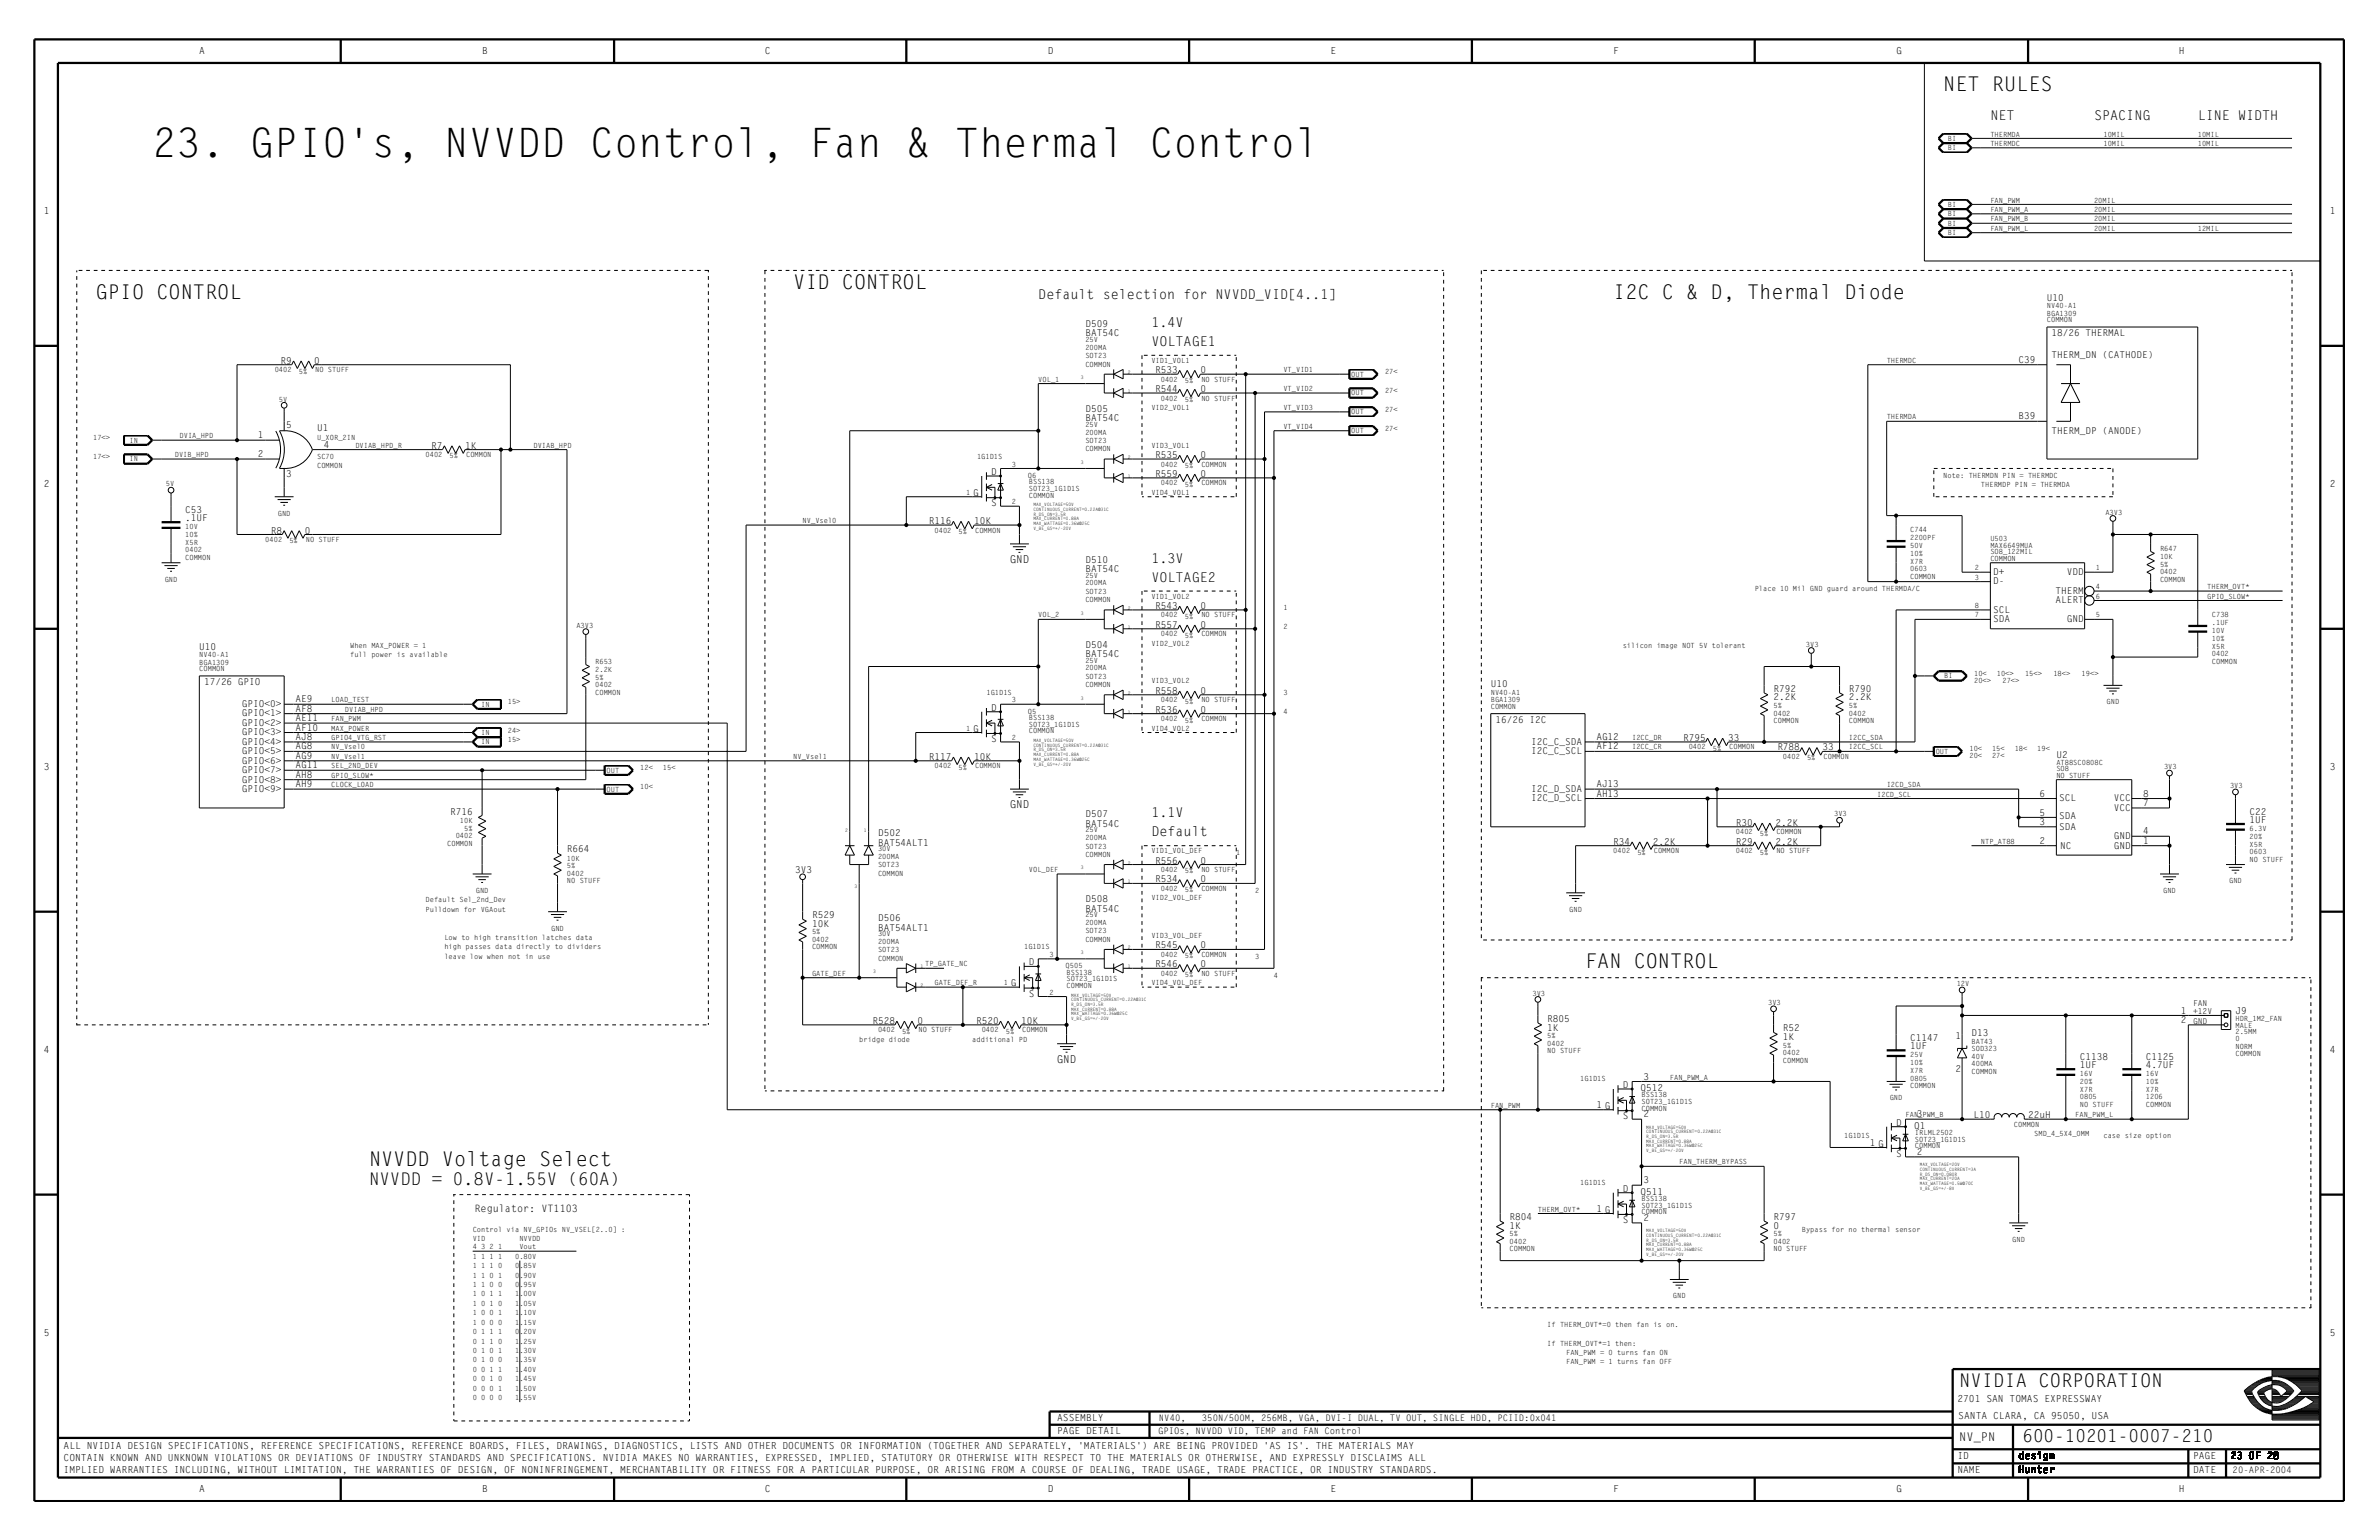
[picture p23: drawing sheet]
<svg xmlns="http://www.w3.org/2000/svg" width="432mm" height="279mm" viewBox="0 0 432 279" stroke-linecap="round" stroke-linejoin="round" font-family="sans-serif">
<defs><g id="words">
<text font-size="7.4" x="27.6" y="28.5">23. GPIO's, NVVDD Control, Fan &amp; Thermal Control</text>
<g font-size="3.7">
<text x="352.7" y="16.6">NET RULES</text>
<text x="144" y="52.5">VID CONTROL</text>
<text x="17.4" y="54.2">GPIO CONTROL</text>
<text x="292.8" y="54.2">I2C C &amp; D, Thermal Diode</text>
<text x="287.7" y="175.7">FAN CONTROL</text>
<text x="67" y="211.6">NVVDD Voltage Select</text>
</g>
<text font-size="3.4" x="355.6" y="251.6">NVIDIA CORPORATION</text>
<g font-size="3.2">
<text x="67" y="215">NVVDD = 0.8V-1.55V (60A)</text>
<text x="367.1" y="261.6">600-10201-0007-210</text>
</g>
<g font-size="2.4">
<text x="361.3" y="21.7">NET</text>
<text x="380.1" y="21.7">SPACING</text>
<text x="398.9" y="21.7">LINE WIDTH</text>
<text x="188.5" y="54.2">Default selection for NVVDD_VID[4..1]</text>
<text x="209" y="59.3">1.4V</text>
<text x="209" y="62.8">VOLTAGE1</text>
<text x="209" y="105.5">VOLTAGE2</text>
<text x="209" y="102.1">1.3V</text>
<text x="209" y="148.3">1.1V</text>
<text x="209" y="151.7">Default</text>
</g>
<text font-size="2.2" x="355.6" y="261.4">NV_PN</text>
<g font-size="2">
<text x="183.3" y="102.1">GND</text>
<text x="183.3" y="146.6">GND</text>
<text x="191.8" y="192.8">GND</text>
</g>
<g font-size="1.8">
<text x="36.2" y="9.7">A</text>
<text x="87.5" y="9.7">B</text>
<text x="138.8" y="9.7">C</text>
<text x="190.2" y="9.7">D</text>
<text x="241.5" y="9.7">E</text>
<text x="292.8" y="9.7">F</text>
<text x="344.2" y="9.7">G</text>
<text x="395.5" y="9.7">H</text>
<text x="7.9" y="38.8">1</text>
<text x="422.9" y="38.8">1</text>
<text x="7.9" y="88.4">2</text>
<text x="422.9" y="88.4">2</text>
<text x="7.9" y="139.7">3</text>
<text x="422.9" y="139.7">3</text>
<text x="7.9" y="191.1">4</text>
<text x="422.9" y="191.1">4</text>
<text x="86.1" y="219.8">Regulator: VT1103</text>
<text x="7.9" y="242.4">5</text>
<text x="422.9" y="242.4">5</text>
<text x="191.9" y="257.8">ASSEMBLY</text>
<text x="355.3" y="254.4">2701 SAN TOMAS EXPRESSWAY</text>
<text x="355.4" y="257.5">SANTA CLARA, CA 95050, USA</text>
<text x="11.5" y="262.9">ALL NVIDIA DESIGN SPECIFICATIONS, REFERENCE SPECIFICATIONS, REFERENCE BOARDS, FILES, DRAWINGS, DIAGNOSTICS, LISTS AND OTHER DOCUMENTS OR INFORMATION (TOGETHER AND SEPARATELY, 'MATERIALS') ARE BEING PROVIDED 'AS IS'. THE MATERIALS MAY</text>
<text x="191.9" y="260.2">PAGE DETAIL</text>
<text x="11.5" y="265">CONTAIN KNOWN AND UNKNOWN VIOLATIONS OR DEVIATIONS OF INDUSTRY STANDARDS AND SPECIFICATIONS. NVIDIA MAKES NO WARRANTIES, EXPRESSED, IMPLIED, STATUTORY OR OTHERWISE WITH RESPECT TO THE MATERIALS OR OTHERWISE, AND EXPRESSLY DISCLAIMS ALL</text>
<text x="11.5" y="267.2">IMPLIED WARRANTIES INCLUDING, WITHOUT LIMITATION, THE WARRANTIES OF DESIGN, OF NONINFRINGEMENT, MERCHANTABILITY OR FITNESS FOR A PARTICULAR PURPOSE, OR ARISING FROM A COURSE OF DEALING, TRADE USAGE, TRADE PRACTICE, OR INDUSTRY STANDARDS.</text>
<text x="355.3" y="264.6">ID</text>
<text x="355.3" y="267.2">NAME</text>
<text x="366.4" y="267.2">Hunter</text>
<text x="366.4" y="264.6">design</text>
<text x="398" y="264.6">PAGE</text>
<text x="398" y="267.2">DATE</text>
<text x="404.9" y="264.6">23 OF 28</text>
<text x="36.2" y="270.6">A</text>
<text x="87.5" y="270.6">B</text>
<text x="138.8" y="270.6">C</text>
<text x="190.2" y="270.6">D</text>
<text x="241.5" y="270.6">E</text>
<text x="292.8" y="270.6">F</text>
<text x="344.2" y="270.6">G</text>
<text x="395.5" y="270.6">H</text>
</g>
<g font-size="1.7">
<text x="197" y="59.3">D509</text>
<text x="371.5" y="54.5">U10</text>
<text x="197" y="61">BAT54C</text>
<text x="366.4" y="65.8">C39</text>
<text x="372.4" y="61">18/26 THERMAL</text>
<text x="372.4" y="65">THERM_DN (CATHODE)</text>
<text x="50.9" y="66">R9</text>
<text x="57.1" y="66">0</text>
<text x="209.7" y="71.1">R544</text>
<text x="209.7" y="67.7">R533</text>
<text x="217.9" y="67.7">0</text>
<text x="217.9" y="71.1">0</text>
<text x="51.9" y="77.6">5</text>
<text x="197" y="74.7">D505</text>
<text x="197" y="76.4">BAT54C</text>
<text x="366.4" y="76.1">B39</text>
<text x="46.8" y="79.5">1</text>
<text x="46.8" y="82.9">2</text>
<text x="57.6" y="78.1">U1</text>
<text x="58.8" y="81.2">4</text>
<text x="78.3" y="81.4">R7</text>
<text x="84.4" y="81.4">1K</text>
<text x="209.7" y="83.1">R535</text>
<text x="217.9" y="83.1">0</text>
<text x="372.4" y="78.7">THERM_DP (ANODE)</text>
<text x="51.9" y="86.5">3</text>
<text x="176.6" y="90">G</text>
<text x="179.9" y="86.2">D</text>
<text x="209.7" y="86.5">R559</text>
<text x="217.9" y="86.5">0</text>
<text x="33.6" y="94.6">.1UF</text>
<text x="33.6" y="93">C53</text>
<text x="168.6" y="95.1">R116</text>
<text x="176.8" y="95.1">10K</text>
<text x="179.9" y="91.8">S</text>
<text x="49.2" y="96.8">R8</text>
<text x="55.3" y="96.8">0</text>
<text x="197" y="103.8">BAT54C</text>
<text x="197" y="102.1">D510</text>
<text x="361.8" y="104.3">D+</text>
<text x="361.8" y="106">D-</text>
<text x="373.1" y="107.7">THERM</text>
<text x="375.1" y="104.3">VDD</text>
<text x="209.7" y="113.9">R557</text>
<text x="209.7" y="110.5">R543</text>
<text x="217.9" y="110.5">0</text>
<text x="217.9" y="113.9">0</text>
<text x="361.8" y="112.9">SDA</text>
<text x="361.8" y="111.2">SCL</text>
<text x="373.1" y="109.5">ALERT</text>
<text x="375.1" y="112.9">GND</text>
<text x="36.2" y="117.8">U10</text>
<text x="197" y="117.5">D504</text>
<text x="197" y="119.2">BAT54C</text>
<text x="37" y="124.3">17/26 GPIO</text>
<text x="209.7" y="125.9">R558</text>
<text x="217.9" y="125.9">0</text>
<text x="270.6" y="124.7">U10</text>
<text x="321.9" y="125.5">R792</text>
<text x="335.6" y="125.5">R790</text>
<text x="43.9" y="128.3">GPIO&lt;0&gt;</text>
<text x="43.9" y="130">GPIO&lt;1&gt;</text>
<text x="43.9" y="131.7">GPIO&lt;2&gt;</text>
<text x="53.6" y="127.4">AE9</text>
<text x="53.6" y="129.1">AF8</text>
<text x="53.6" y="130.8">AE11</text>
<text x="179.9" y="129">D</text>
<text x="209.7" y="129.3">R536</text>
<text x="217.9" y="129.3">0</text>
<text x="271.4" y="131.2">16/26 I2C</text>
<text x="321.9" y="127.1">2.2K</text>
<text x="335.6" y="127.1">2.2K</text>
<text x="43.9" y="133.4">GPIO&lt;3&gt;</text>
<text x="43.9" y="135.1">GPIO&lt;4&gt;</text>
<text x="43.9" y="136.8">GPIO&lt;5&gt;</text>
<text x="53.6" y="132.6">AF10</text>
<text x="53.6" y="134.3">AJ8</text>
<text x="53.6" y="136">AG8</text>
<text x="53.6" y="137.7">AG9</text>
<text x="168.6" y="137.9">R117</text>
<text x="176.6" y="132.7">G</text>
<text x="176.8" y="137.9">10K</text>
<text x="179.9" y="134.6">S</text>
<text x="277.9" y="135.1">I2C_C_SDA</text>
<text x="277.9" y="136.8">I2C_C_SCL</text>
<text x="289.7" y="136">AF12</text>
<text x="289.7" y="134.3">AG12</text>
<text x="305.5" y="134.4">R795</text>
<text x="313.7" y="134.4">33</text>
<text x="322.6" y="136.2">R788</text>
<text x="330.8" y="136.2">33</text>
<text x="373.2" y="137.5">U2</text>
<text x="43.9" y="138.5">GPIO&lt;6&gt;</text>
<text x="43.9" y="142">GPIO&lt;8&gt;</text>
<text x="43.9" y="140.3">GPIO&lt;7&gt;</text>
<text x="43.9" y="143.7">GPIO&lt;9&gt;</text>
<text x="53.6" y="142.8">AH9</text>
<text x="53.6" y="139.4">AG11</text>
<text x="53.6" y="141.1">AH8</text>
<text x="277.9" y="143.7">I2C_D_SDA</text>
<text x="289.7" y="142.8">AJ13</text>
<text x="81.7" y="147.8">R716</text>
<text x="197" y="148.3">D507</text>
<text x="277.9" y="145.4">I2C_D_SCL</text>
<text x="289.7" y="144.5">AH13</text>
<text x="315.1" y="149.8">R30</text>
<text x="322.3" y="149.8">2.2K</text>
<text x="370.2" y="144.5">6</text>
<text x="370.2" y="149.7">3</text>
<text x="370.2" y="148">5</text>
<text x="373.8" y="145.4">SCL</text>
<text x="373.8" y="148.6">SDA</text>
<text x="383.7" y="145.4">VCC</text>
<text x="383.7" y="147.1">VCC</text>
<text x="389" y="144.5">8</text>
<text x="389" y="146.2">7</text>
<text x="408.3" y="149.3">1UF</text>
<text x="408.3" y="147.8">C22</text>
<text x="102.9" y="154.6">R664</text>
<text x="159.4" y="151.7">D502</text>
<text x="159.4" y="153.4">BAT54ALT1</text>
<text x="197" y="150">BAT54C</text>
<text x="292.8" y="153.3">R34</text>
<text x="300" y="153.3">2.2K</text>
<text x="315.1" y="153.3">R29</text>
<text x="322.3" y="153.3">2.2K</text>
<text x="370.2" y="153.1">2</text>
<text x="373.8" y="150.5">SDA</text>
<text x="373.9" y="154.1">NC</text>
<text x="383.7" y="153.9">GND</text>
<text x="383.7" y="152.2">GND</text>
<text x="389" y="153.1">1</text>
<text x="389" y="151.4">4</text>
<text x="144.3" y="158.4">3V3</text>
<text x="209.7" y="160.1">R534</text>
<text x="209.7" y="156.7">R556</text>
<text x="217.9" y="156.7">0</text>
<text x="217.9" y="160.1">0</text>
<text x="147.4" y="166.6">R529</text>
<text x="159.4" y="167.1">D506</text>
<text x="197" y="163.7">D508</text>
<text x="197" y="165.4">BAT54C</text>
<text x="147.4" y="168.1">10K</text>
<text x="159.4" y="168.8">BAT54ALT1</text>
<text x="209.7" y="172.1">R545</text>
<text x="217.9" y="172.1">0</text>
<text x="183.5" y="178.9">G</text>
<text x="186.7" y="175.2">D</text>
<text x="209.7" y="175.5">R546</text>
<text x="217.9" y="175.5">0</text>
<text x="158.3" y="185.8">R528</text>
<text x="166.6" y="185.8">0</text>
<text x="177.2" y="185.8">R520</text>
<text x="185.4" y="185.8">10K</text>
<text x="186.7" y="180.8">S</text>
<text x="280.8" y="185.4">R805</text>
<text x="395.8" y="183.9">1</text>
<text x="395.8" y="185.6">2</text>
<text x="405.7" y="184.1">J9</text>
<text x="280.8" y="187">1K</text>
<text x="323.6" y="188.7">1K</text>
<text x="323.6" y="187.1">R52</text>
<text x="346.7" y="188.8">C1147</text>
<text x="346.7" y="190.4">1UF</text>
<text x="354.9" y="188.5">1</text>
<text x="357.8" y="188">D13</text>
<text x="294.5" y="197.4">D</text>
<text x="297.8" y="197.9">Q512</text>
<text x="298.3" y="195.9">3</text>
<text x="354.9" y="194.5">2</text>
<text x="377.5" y="193.8">1UF</text>
<text x="377.5" y="192.3">C1138</text>
<text x="389.5" y="193.8">4.7UF</text>
<text x="389.5" y="192.3">C1125</text>
<text x="289.7" y="201">1 G</text>
<text x="294.5" y="203.1">S</text>
<text x="298.3" y="202.7">2</text>
<text x="347.9" y="202.7">3</text>
<text x="358.2" y="202.9">L10</text>
<text x="368.1" y="202.9">22uH</text>
<text x="339.4" y="207.8">1 G</text>
<text x="344.2" y="209.9">S</text>
<text x="344.2" y="204.2">D</text>
<text x="347.4" y="204.8">Q1</text>
<text x="347.9" y="209.6">2</text>
<text x="298.3" y="214.7">3</text>
<text x="274" y="221.4">R804</text>
<text x="289.7" y="219.8">1 G</text>
<text x="294.5" y="221.9">S</text>
<text x="294.5" y="216.2">D</text>
<text x="297.8" y="216.7">Q511</text>
<text x="298.3" y="221.5">2</text>
<text x="321.9" y="221.4">R797</text>
<text x="274" y="222.9">1K</text>
<text x="321.9" y="222.9">0</text>
</g>
<g font-size="1.6">
<text x="210.4" y="257.8">NV40,</text>
<text x="218.2" y="257.8">350N/500M, 256MB, VGA, DVI-I DUAL, TV OUT, SINGLE HDD, PCIID:0x041</text>
<text x="210.2" y="260.2">GPIOs, NVVDD VID, TEMP and FAN Control</text>
<text x="405.2" y="267.2">20-APR-2004</text>
</g>
<g font-size="1.5">
<text x="398" y="182.5">FAN</text>
<text x="398" y="184.1">+12V</text>
<text x="398" y="185.8">GND</text>
</g>
<g font-size="1.3">
<text x="353.6" y="27.3">BI</text>
<text x="353.6" y="25.6">BI</text>
<text x="361.3" y="24.8">THERMDA</text>
<text x="361.3" y="26.5">THERMDC</text>
<text x="381.8" y="26.5">10MIL</text>
<text x="381.8" y="24.8">10MIL</text>
<text x="398.9" y="24.8">10MIL</text>
<text x="398.9" y="26.5">10MIL</text>
<text x="353.6" y="37.5">BI</text>
<text x="353.6" y="39.2">BI</text>
<text x="353.6" y="41">BI</text>
<text x="361.3" y="41.9">FAN_PWM_L</text>
<text x="361.3" y="38.5">FAN_PWM_A</text>
<text x="361.3" y="40.2">FAN_PWM_B</text>
<text x="361.3" y="36.7">FAN_PWM</text>
<text x="380.1" y="41.9">20MIL</text>
<text x="380.1" y="36.7">20MIL</text>
<text x="380.1" y="38.5">20MIL</text>
<text x="380.1" y="40.2">20MIL</text>
<text x="398.9" y="41.9">12MIL</text>
<text x="353.6" y="42.7">BI</text>
<text x="371.5" y="57.3">BGA1309</text>
<text x="371.5" y="55.9">NV40-A1</text>
<text x="371.5" y="58.5">COMMON</text>
<text x="197" y="63.4">200MA</text>
<text x="197" y="65">SOT23</text>
<text x="197" y="62.1">25V</text>
<text x="209" y="65.8">VID1_VOL1</text>
<text x="342.4" y="65.8">THERMDC</text>
<text x="49.9" y="67.5">0402</text>
<text x="54.2" y="67.8">5%</text>
<text x="57.2" y="67.5">NO STUFF</text>
<text x="188.5" y="69.3">VOL_1</text>
<text x="197" y="66.5">COMMON</text>
<text x="210.7" y="69.3">0402</text>
<text x="215.1" y="69.5">5%</text>
<text x="218.1" y="69.3">NO STUFF</text>
<text x="232.9" y="67.5">VT_VID1</text>
<text x="232.9" y="71">VT_VID2</text>
<text x="245.3" y="68.3">OUT</text>
<text x="245.3" y="71.8">OUT</text>
<text x="251.4" y="67.9">27&lt;</text>
<text x="251.4" y="71.3">27&lt;</text>
<text x="50.6" y="72.8">5V</text>
<text x="197" y="77.5">25V</text>
<text x="209" y="74.4">VID2_VOL1</text>
<text x="210.7" y="72.7">0402</text>
<text x="215.1" y="72.9">5%</text>
<text x="218.1" y="72.7">NO STUFF</text>
<text x="232.9" y="74.4">VT_VID3</text>
<text x="232.9" y="77.8">VT_VID4</text>
<text x="245.3" y="75.2">OUT</text>
<text x="251.4" y="74.7">27&lt;</text>
<text x="342.4" y="76.1">THERMDA</text>
<text x="16.9" y="79.9">17&lt;&gt;</text>
<text x="16.9" y="83.3">17&lt;&gt;</text>
<text x="23.5" y="80.3">IN</text>
<text x="23.5" y="83.7">IN</text>
<text x="31.7" y="82.9">DVIB_HPD</text>
<text x="32.6" y="79.5">DVIA_HPD</text>
<text x="57.6" y="79.9">U_XOR_2IN</text>
<text x="57.6" y="83.3">SC70</text>
<text x="64.5" y="81.2">DVIAB_HPD_R</text>
<text x="77.2" y="82.9">0402</text>
<text x="81.6" y="83.2">5%</text>
<text x="84.6" y="82.9">COMMON</text>
<text x="96.8" y="81.2">DVIAB_HPD</text>
<text x="177.3" y="83.3">1G1D1S</text>
<text x="197" y="78.8">200MA</text>
<text x="197" y="80.4">SOT23</text>
<text x="197" y="81.9">COMMON</text>
<text x="209" y="81.2">VID3_VOL1</text>
<text x="245.3" y="78.6">OUT</text>
<text x="251.4" y="78.1">27&lt;</text>
<text x="30.1" y="88.2">5V</text>
<text x="57.6" y="85">COMMON</text>
<text x="175.4" y="89.8">1</text>
<text x="183.7" y="84.7">3</text>
<text x="186.6" y="86.7">Q6</text>
<text x="186.7" y="89.1">SOT23_1G1D1S</text>
<text x="186.7" y="87.9">BSS138</text>
<text x="209" y="89.8">VID4_VOL1</text>
<text x="210.7" y="88.1">0402</text>
<text x="210.7" y="84.7">0402</text>
<text x="215.1" y="84.9">5%</text>
<text x="215.1" y="88.3">5%</text>
<text x="218.1" y="84.7">COMMON</text>
<text x="218.1" y="88.1">COMMON</text>
<text x="352.7" y="86.7">Note: THERMDN PIN = THERMDC</text>
<text x="359.6" y="88.4">THERMDP PIN = THERMDA</text>
<text x="33.6" y="95.9">10V</text>
<text x="50.4" y="93.5">GND</text>
<text x="145.7" y="94.9">NV_Vsel0</text>
<text x="183.7" y="91.5">2</text>
<text x="186.7" y="90.3">COMMON</text>
<text x="382.1" y="93.4">A3V3</text>
<text x="33.6" y="97.5">10%</text>
<text x="33.6" y="98.9">X5R</text>
<text x="33.6" y="100.2">0402</text>
<text x="33.6" y="101.6">COMMON</text>
<text x="48.2" y="98.3">0402</text>
<text x="52.5" y="98.6">5%</text>
<text x="55.5" y="98.3">NO STUFF</text>
<text x="169.6" y="96.6">0402</text>
<text x="174" y="96.9">5%</text>
<text x="177" y="96.6">COMMON</text>
<text x="346.7" y="98">2200PF</text>
<text x="346.7" y="96.5">C744</text>
<text x="346.7" y="100.9">10%</text>
<text x="346.7" y="99.4">50V</text>
<text x="361.3" y="100.6">SO8_122MIL</text>
<text x="361.3" y="99.4">MAX6649MUA</text>
<text x="361.3" y="101.8">COMMON</text>
<text x="361.3" y="98.2">U503</text>
<text x="392.1" y="101.4">10K</text>
<text x="392.1" y="99.9">R647</text>
<text x="29.9" y="105.5">GND</text>
<text x="197" y="107.7">SOT23</text>
<text x="197" y="106.2">200MA</text>
<text x="197" y="104.8">25V</text>
<text x="318.5" y="107.2">Place 10 Mil GND guard around THERMDA/C</text>
<text x="346.7" y="105">COMMON</text>
<text x="346.7" y="102.3">X7R</text>
<text x="346.7" y="103.6">0603</text>
<text x="358.4" y="105.2">3</text>
<text x="358.4" y="103.5">2</text>
<text x="380.4" y="103.5">1</text>
<text x="380.4" y="106.9">4</text>
<text x="392.1" y="104.2">0402</text>
<text x="392.1" y="105.5">COMMON</text>
<text x="392.1" y="102.8">5%</text>
<text x="400.6" y="106.9">THERM_OVT*</text>
<text x="104.6" y="113.9">A3V3</text>
<text x="188.5" y="112">VOL_2</text>
<text x="197" y="109.3">COMMON</text>
<text x="209" y="108.6">VID1_VOL2</text>
<text x="210.7" y="112">0402</text>
<text x="215.1" y="112.3">5%</text>
<text x="218.1" y="112">NO STUFF</text>
<text x="232.9" y="110.7">1</text>
<text x="358.4" y="110.3">8</text>
<text x="358.4" y="112">7</text>
<text x="380.4" y="108.6">6</text>
<text x="380.4" y="112">5</text>
<text x="400.6" y="108.6">GPIO_SLOW*</text>
<text x="401.5" y="113.4">.1UF</text>
<text x="401.5" y="111.9">C738</text>
<text x="36.2" y="119.2">NV40-A1</text>
<text x="63.6" y="117.5">When MAX_POWER = 1</text>
<text x="63.6" y="119.2">full power is available</text>
<text x="209" y="117.2">VID2_VOL2</text>
<text x="210.7" y="115.4">0402</text>
<text x="215.1" y="115.7">5%</text>
<text x="218.1" y="115.4">COMMON</text>
<text x="232.9" y="114.1">2</text>
<text x="294.5" y="117.5">silicon image NOT 5V tolerant</text>
<text x="327.8" y="117.3">3V3</text>
<text x="401.5" y="114.8">10V</text>
<text x="401.5" y="116.3">10%</text>
<text x="401.5" y="117.7">X5R</text>
<text x="401.5" y="119">0402</text>
<text x="36.2" y="121.8">COMMON</text>
<text x="36.2" y="120.6">BGA1309</text>
<text x="108" y="123.3">5%</text>
<text x="108" y="121.9">2.2K</text>
<text x="108" y="120.4">R653</text>
<text x="108" y="124.7">0402</text>
<text x="197" y="121.6">200MA</text>
<text x="197" y="123.1">SOT23</text>
<text x="197" y="124.7">COMMON</text>
<text x="197" y="120.2">25V</text>
<text x="209" y="124">VID3_VOL2</text>
<text x="352.9" y="123.1">BI</text>
<text x="358.3" y="122.6">10&lt;</text>
<text x="358.3" y="123.9">20&lt;&gt;</text>
<text x="362.4" y="122.6">10&lt;&gt;</text>
<text x="363.5" y="123.9">27&lt;&gt;</text>
<text x="367.6" y="122.6">15&lt;&gt;</text>
<text x="372.7" y="122.6">18&lt;&gt;</text>
<text x="377.8" y="122.6">19&lt;&gt;</text>
<text x="401.5" y="120.4">COMMON</text>
<text x="60.1" y="127.4">LOAD_TEST</text>
<text x="60.1" y="130.8">FAN_PWM</text>
<text x="62.6" y="129.1">DVIAB_HPD</text>
<text x="87.3" y="128.2">IN</text>
<text x="92.2" y="127.8">15&gt;</text>
<text x="108" y="126.1">COMMON</text>
<text x="179" y="126.1">1G1D1S</text>
<text x="183.7" y="127.4">3</text>
<text x="186.6" y="129.5">Q5</text>
<text x="186.7" y="131.9">SOT23_1G1D1S</text>
<text x="186.7" y="130.7">BSS138</text>
<text x="210.7" y="127.4">0402</text>
<text x="210.7" y="130.8">0402</text>
<text x="215.1" y="127.7">5%</text>
<text x="215.1" y="131.1">5%</text>
<text x="218.1" y="127.4">NO STUFF</text>
<text x="218.1" y="130.8">COMMON</text>
<text x="232.9" y="126.1">3</text>
<text x="232.9" y="129.5">4</text>
<text x="270.6" y="127.4">BGA1309</text>
<text x="270.6" y="126.1">NV40-A1</text>
<text x="270.6" y="128.6">COMMON</text>
<text x="321.9" y="128.5">5%</text>
<text x="321.9" y="129.8">0402</text>
<text x="321.9" y="131.2">COMMON</text>
<text x="335.6" y="128.5">5%</text>
<text x="335.6" y="131.2">COMMON</text>
<text x="335.6" y="129.8">0402</text>
<text x="382.4" y="127.8">GND</text>
<text x="60.1" y="134.3">GPIO4_VTG_RST</text>
<text x="60.1" y="137.7">NV_Vsel1</text>
<text x="60.1" y="132.6">MAX_POWER</text>
<text x="60.1" y="136">NV_Vsel0</text>
<text x="87.3" y="135.1">IN</text>
<text x="87.3" y="133.3">IN</text>
<text x="92.2" y="132.9">24&gt;</text>
<text x="92.2" y="134.6">15&gt;</text>
<text x="144" y="137.7">NV_Vsel1</text>
<text x="175.4" y="132.6">1</text>
<text x="183.7" y="134.3">2</text>
<text x="186.7" y="133.1">COMMON</text>
<text x="209" y="132.6">VID4_VOL2</text>
<text x="296.2" y="134.3">I2CC_DR</text>
<text x="296.2" y="136">I2CC_CR</text>
<text x="306.5" y="136">0402</text>
<text x="310.9" y="136.2">5%</text>
<text x="313.9" y="136">COMMON</text>
<text x="323.6" y="137.7">0402</text>
<text x="328" y="137.9">5%</text>
<text x="331" y="137.7">COMMON</text>
<text x="335.6" y="134.3">I2CC_SDA</text>
<text x="335.6" y="136">I2CC_SCL</text>
<text x="351.3" y="136.8">OUT</text>
<text x="357.5" y="136.3">10&lt;</text>
<text x="357.5" y="137.6">20&lt;</text>
<text x="361.6" y="136.3">15&lt;</text>
<text x="361.6" y="137.6">27&lt;</text>
<text x="365.7" y="136.3">18&lt;</text>
<text x="369.8" y="136.3">19&lt;</text>
<text x="60.1" y="139.4">SEL_2ND_DEV</text>
<text x="60.1" y="141.1">GPIO_SLOW*</text>
<text x="60.1" y="142.8">CLOCK_LOAD</text>
<text x="110.1" y="140.2">OUT</text>
<text x="110.1" y="143.6">OUT</text>
<text x="116.2" y="139.7">12&lt;</text>
<text x="116.2" y="143.2">10&lt;</text>
<text x="120.3" y="139.7">15&lt;</text>
<text x="169.6" y="139.4">0402</text>
<text x="174" y="139.6">5%</text>
<text x="177" y="139.4">COMMON</text>
<text x="342.4" y="142.8">I2CD_SDA</text>
<text x="373.2" y="139.9">SO8</text>
<text x="373.2" y="138.7">AT88SC0808C</text>
<text x="373.2" y="141.1">NO STUFF</text>
<text x="392.8" y="139.6">3V3</text>
<text x="404.8" y="143">3V3</text>
<text x="83.5" y="149.3">10K</text>
<text x="332.9" y="148.1">3V3</text>
<text x="340.7" y="144.5">I2CD_SCL</text>
<text x="81.2" y="153.4">COMMON</text>
<text x="82.7" y="152.1">0402</text>
<text x="84.3" y="150.7">5%</text>
<text x="159.4" y="155.8">200MA</text>
<text x="159.4" y="154.5">30V</text>
<text x="197" y="152.4">200MA</text>
<text x="197" y="153.9">SOT23</text>
<text x="197" y="155.5">COMMON</text>
<text x="197" y="151">25V</text>
<text x="209" y="154.8">VID1_VOL_DEF</text>
<text x="224.4" y="155.1">1</text>
<text x="292.8" y="154.8">0402</text>
<text x="297.2" y="155">5%</text>
<text x="300.2" y="154.8">COMMON</text>
<text x="315.1" y="154.8">0402</text>
<text x="315.1" y="151.4">0402</text>
<text x="319.4" y="151.6">5%</text>
<text x="319.4" y="155">5%</text>
<text x="322.4" y="154.8">NO STUFF</text>
<text x="322.4" y="151.4">COMMON</text>
<text x="359.6" y="153.1">NTP_AT88</text>
<text x="408.3" y="150.7">6.3V</text>
<text x="408.3" y="155">0603</text>
<text x="408.3" y="153.6">X5R</text>
<text x="408.3" y="152.2">20%</text>
<text x="86.4" y="162">GND</text>
<text x="102.9" y="156.2">10K</text>
<text x="102.9" y="158.9">0402</text>
<text x="102.9" y="160.3">NO STUFF</text>
<text x="102.9" y="157.5">5%</text>
<text x="159.4" y="157.4">SOT23</text>
<text x="159.4" y="158.9">COMMON</text>
<text x="186.7" y="158.2">VOL_DEF</text>
<text x="210.7" y="161.6">0402</text>
<text x="210.7" y="158.2">0402</text>
<text x="215.1" y="158.5">5%</text>
<text x="215.1" y="161.9">5%</text>
<text x="218.1" y="158.2">NO STUFF</text>
<text x="218.1" y="161.6">COMMON</text>
<text x="227.8" y="162">2</text>
<text x="392.6" y="162">GND</text>
<text x="404.6" y="160.3">GND</text>
<text x="408.3" y="156.3">NO STUFF</text>
<text x="77.2" y="163.7">Default Sel_2nd_Dev</text>
<text x="77.2" y="165.4">Pulldown for VGAout</text>
<text x="197" y="167.8">200MA</text>
<text x="197" y="166.4">25V</text>
<text x="209" y="163.4">VID2_VOL_DEF</text>
<text x="284.8" y="165.4">GND</text>
<text x="80.7" y="170.5">Low to high transition latches data</text>
<text x="80.7" y="172.3">high passes data directly to dividers</text>
<text x="80.7" y="174">leave low when not in use</text>
<text x="100" y="168.8">GND</text>
<text x="147.4" y="170.9">0402</text>
<text x="147.4" y="172.3">COMMON</text>
<text x="147.4" y="169.5">5%</text>
<text x="159.4" y="169.9">30V</text>
<text x="159.4" y="171.2">200MA</text>
<text x="159.4" y="172.8">SOT23</text>
<text x="185.9" y="172.3">1G1D1S</text>
<text x="190.5" y="173.6">3</text>
<text x="197" y="169.3">SOT23</text>
<text x="197" y="170.9">COMMON</text>
<text x="209" y="170.2">VID3_VOL_DEF</text>
<text x="210.7" y="173.6">0402</text>
<text x="215.1" y="173.9">5%</text>
<text x="218.1" y="173.6">COMMON</text>
<text x="227.8" y="174">3</text>
<text x="147.4" y="177">GATE_DEF</text>
<text x="159.4" y="174.3">COMMON</text>
<text x="167.9" y="175.3">TP_GATE_NC</text>
<text x="169.6" y="178.8">GATE_DEF_R</text>
<text x="182.2" y="178.8">1</text>
<text x="193.4" y="175.7">Q505</text>
<text x="193.6" y="178.1">SOT23_1G1D1S</text>
<text x="193.6" y="176.9">BSS138</text>
<text x="193.6" y="179.3">COMMON</text>
<text x="209" y="178.8">VID4_VOL_DEF</text>
<text x="210.7" y="177">0402</text>
<text x="215.1" y="177.3">5%</text>
<text x="218.1" y="177">NO STUFF</text>
<text x="231.2" y="177.4">4</text>
<text x="355.1" y="178.9">12V</text>
<text x="190.5" y="180.5">2</text>
<text x="278.2" y="180.6">3V3</text>
<text x="320.9" y="182.3">3V3</text>
<text x="405.7" y="185.3">HDR_1M2_FAN</text>
<text x="155.9" y="189">bridge diode</text>
<text x="159.4" y="187.3">0402</text>
<text x="163.7" y="187.5">5%</text>
<text x="166.7" y="187.3">NO STUFF</text>
<text x="176.5" y="189">additional PD</text>
<text x="178.2" y="187.3">0402</text>
<text x="182.6" y="187.5">5%</text>
<text x="185.5" y="187.3">COMMON</text>
<text x="280.8" y="188.3">5%</text>
<text x="280.8" y="189.7">0402</text>
<text x="280.8" y="191.1">NO STUFF</text>
<text x="323.6" y="190">5%</text>
<text x="323.6" y="191.4">0402</text>
<text x="346.7" y="191.8">25V</text>
<text x="357.8" y="190.7">SOD323</text>
<text x="357.8" y="189.4">BAT43</text>
<text x="405.7" y="186.5">MALE</text>
<text x="405.7" y="187.7">2.5MM</text>
<text x="405.7" y="188.8">0</text>
<text x="405.7" y="190.4">NORM</text>
<text x="405.7" y="191.6">COMMON</text>
<text x="286.8" y="196.2">1G1D1S</text>
<text x="303.1" y="195.9">FAN_PWM_A</text>
<text x="323.6" y="192.8">COMMON</text>
<text x="346.7" y="197.4">COMMON</text>
<text x="346.7" y="193.3">10%</text>
<text x="346.7" y="194.7">X7R</text>
<text x="346.7" y="196">0805</text>
<text x="357.8" y="192.1">40V</text>
<text x="357.8" y="193.5">400MA</text>
<text x="357.8" y="194.8">COMMON</text>
<text x="377.5" y="196.7">20%</text>
<text x="377.5" y="195.2">16V</text>
<text x="389.5" y="196.7">10%</text>
<text x="389.5" y="195.2">16V</text>
<text x="270.6" y="201">FAN_PWM</text>
<text x="298" y="200.3">SOT23_1G1D1S</text>
<text x="298" y="199.1">BSS138</text>
<text x="298" y="201.5">COMMON</text>
<text x="343" y="199.6">GND</text>
<text x="345.9" y="202.7">FAN_PWM_B</text>
<text x="376.7" y="202.7">FAN_PWM_L</text>
<text x="377.5" y="198.1">X7R</text>
<text x="377.5" y="199.5">0805</text>
<text x="377.5" y="200.8">NO STUFF</text>
<text x="389.5" y="198.1">X7R</text>
<text x="389.5" y="200.8">COMMON</text>
<text x="389.5" y="199.5">1206</text>
<text x="334.7" y="206.5">1G1D1S</text>
<text x="347.6" y="207.2">SOT23_1G1D1S</text>
<text x="347.6" y="206">IRLML2502</text>
<text x="347.6" y="208.4">COMMON</text>
<text x="365.5" y="204.4">COMMON</text>
<text x="369.2" y="206.1">SMD_4_5X4_0MM</text>
<text x="381.8" y="206.5">case size option</text>
<text x="286.8" y="215">1G1D1S</text>
<text x="304.8" y="211.3">FAN_THERM_BYPASS</text>
<text x="279.1" y="219.8">THERM_OVT*</text>
<text x="298" y="219.1">SOT23_1G1D1S</text>
<text x="298" y="217.9">BSS138</text>
<text x="298" y="220.3">COMMON</text>
<text x="85.8" y="223.6">Control via NV_GPIOs NV_VSEL[2..0] :</text>
<text x="85.8" y="225.1">VID</text>
<text x="85.8" y="226.7">4 3 2 1</text>
<text x="94.3" y="225.1">NVVDD</text>
<text x="94.3" y="226.7">Vout</text>
<text x="274" y="224.3">5%</text>
<text x="274" y="225.6">0402</text>
<text x="274" y="227">COMMON</text>
<text x="321.9" y="225.6">0402</text>
<text x="321.9" y="227">NO STUFF</text>
<text x="321.9" y="224.3">5%</text>
<text x="327" y="223.6">Bypass for no thermal sensor</text>
<text x="365.2" y="225.3">GND</text>
<text x="85.8" y="228.4">1 1 1 1</text>
<text x="85.8" y="230.1">1 1 1 0</text>
<text x="85.8" y="231.8">1 1 0 1</text>
<text x="85.8" y="233.5">1 1 0 0</text>
<text x="93.5" y="228.4">0.80V</text>
<text x="93.5" y="230.1">0.85V</text>
<text x="93.5" y="231.8">0.90V</text>
<text x="93.5" y="233.5">0.95V</text>
<text x="85.8" y="238.6">1 0 0 1</text>
<text x="85.8" y="235.2">1 0 1 1</text>
<text x="85.8" y="236.9">1 0 1 0</text>
<text x="93.5" y="238.6">1.10V</text>
<text x="93.5" y="235.2">1.00V</text>
<text x="93.5" y="236.9">1.05V</text>
<text x="303.6" y="235.6">GND</text>
<text x="85.8" y="243.8">0 1 1 0</text>
<text x="85.8" y="245.5">0 1 0 1</text>
<text x="85.8" y="242.1">0 1 1 1</text>
<text x="85.8" y="240.3">1 0 0 0</text>
<text x="93.5" y="243.8">1.25V</text>
<text x="93.5" y="245.5">1.30V</text>
<text x="93.5" y="242.1">0.20V</text>
<text x="93.5" y="240.3">1.15V</text>
<text x="280.8" y="244.1">If THERM_OVT*=1 then:</text>
<text x="280.8" y="240.7">If THERM_OVT*=0 then fan is on.</text>
<text x="284.3" y="245.8">FAN_PWM = 0 turns fan ON</text>
<text x="85.8" y="250.6">0 0 1 0</text>
<text x="85.8" y="248.9">0 0 1 1</text>
<text x="85.8" y="247.2">0 1 0 0</text>
<text x="93.5" y="250.6">1.45V</text>
<text x="93.5" y="248.9">1.40V</text>
<text x="93.5" y="247.2">1.35V</text>
<text x="284.3" y="247.5">FAN_PWM = 1 turns fan OFF</text>
<text x="85.8" y="254">0 0 0 0</text>
<text x="85.8" y="252.3">0 0 0 1</text>
<text x="93.5" y="254">1.55V</text>
<text x="93.5" y="252.3">1.50V</text>
</g>
<g font-size=".9">
<text x="196.2" y="68.7">3</text>
<text x="204.7" y="71.3">1</text>
<text x="204.7" y="67.9">2</text>
<text x="204.7" y="83.3">2</text>
<text x="196.2" y="84.1">3</text>
<text x="204.7" y="86.7">1</text>
<text x="196.2" y="111.5">3</text>
<text x="204.7" y="110.7">2</text>
<text x="204.7" y="114.1">1</text>
<text x="196.2" y="126.9">3</text>
<text x="204.7" y="126.1">2</text>
<text x="204.7" y="129.5">1</text>
<text x="153.4" y="150.9">2</text>
<text x="156.8" y="150.9">1</text>
<text x="155.1" y="161.1">3</text>
<text x="196.2" y="157.7">3</text>
<text x="204.7" y="160.3">1</text>
<text x="204.7" y="156.9">2</text>
<text x="196.2" y="173.1">3</text>
<text x="204.7" y="172.3">2</text>
<text x="158.5" y="176.5">3</text>
<text x="167.1" y="175.7">1</text>
<text x="167.1" y="179.1">2</text>
<text x="204.7" y="175.7">1</text>
</g>
<g font-size=".8">
<text x="187.6" y="92.7">CONTINUOUS_CURRENT=0.22A@31C</text>
<text x="187.6" y="91.8">MAX_VOLTAGE=50V</text>
<text x="187.6" y="95.3">MAX_WATTAGE=0.36W@25C</text>
<text x="187.6" y="94.4">MAX_CURRENT=0.88A</text>
<text x="187.6" y="93.5">R_DS_ON=3.5R</text>
<text x="187.6" y="96.1">V_BE_GS=+/-20V</text>
<text x="187.6" y="137.2">MAX_CURRENT=0.88A</text>
<text x="187.6" y="136.3">R_DS_ON=3.5R</text>
<text x="187.6" y="135.5">CONTINUOUS_CURRENT=0.22A@31C</text>
<text x="187.6" y="134.6">MAX_VOLTAGE=50V</text>
<text x="187.6" y="138.9">V_BE_GS=+/-20V</text>
<text x="187.6" y="138">MAX_WATTAGE=0.36W@25C</text>
<text x="194.4" y="181.7">CONTINUOUS_CURRENT=0.22A@31C</text>
<text x="194.4" y="180.8">MAX_VOLTAGE=50V</text>
<text x="194.4" y="185.1">V_BE_GS=+/-20V</text>
<text x="194.4" y="182.5">R_DS_ON=3.5R</text>
<text x="194.4" y="183.4">MAX_CURRENT=0.88A</text>
<text x="194.4" y="184.2">MAX_WATTAGE=0.36W@25C</text>
<text x="298.8" y="205.6">CONTINUOUS_CURRENT=0.22A@31C</text>
<text x="298.8" y="208.2">MAX_WATTAGE=0.36W@25C</text>
<text x="298.8" y="204.8">MAX_VOLTAGE=50V</text>
<text x="298.8" y="206.5">R_DS_ON=3.5R</text>
<text x="298.8" y="207.3">MAX_CURRENT=0.88A</text>
<text x="298.8" y="209">V_BE_GS=+/-20V</text>
<text x="348.4" y="215">MAX_WATTAGE=0.5W@70C</text>
<text x="348.4" y="212.5">CONTINUOUS_CURRENT=3A</text>
<text x="348.4" y="213.3">R_DS_ON=0.080R</text>
<text x="348.4" y="215.9">V_BE_GS=+/-8V</text>
<text x="348.4" y="214.2">MAX_CURRENT=20A</text>
<text x="348.4" y="211.6">MAX_VOLTAGE=20V</text>
<text x="298.8" y="224.4">CONTINUOUS_CURRENT=0.22A@31C</text>
<text x="298.8" y="227">MAX_WATTAGE=0.36W@25C</text>
<text x="298.8" y="227.9">V_BE_GS=+/-20V</text>
<text x="298.8" y="226.1">MAX_CURRENT=0.88A</text>
<text x="298.8" y="223.6">MAX_VOLTAGE=50V</text>
<text x="298.8" y="225.3">R_DS_ON=3.5R</text>
</g>
</g></defs>
<g fill="none" stroke="#000" stroke-width=".18">
<path d="M349.3 11.4v36zM357.8 26.8h1.8zM357.8 25.1h1.8zM357.8 37.1h1.8zM357.8 38.8h1.8zM359.6 38.8h56.4zM359.6 26.8h56.4zM359.6 25.1h56.4zM359.6 37.1h56.4zM349.3 47.4h71.8zM357.8 40.5h1.8zM357.8 42.2h1.8z"/>
<path d="M359.6 40.5h56.4zM359.6 42.2h56.4zM371.5 59.3h27.4zM371.5 59.3v24zM398.9 59.3v24zM27.6 79.9h1.7zM29.3 79.9h13.7zM43 66.2h8.6zM43 66.2v13.7zM43 79.9h5.2zM48.2 79.9h2.5zM50.1 78.2a6.9 6.9 0 0 1 0 6.7"/>
<path d="M50.7 78.1h.9zM50.7 78.2a6.9 6.9 0 0 1 0 6.7M51.5 78.2a5.2 5.2 0 0 1 5.2 3.4 5.2 5.2 0 0 1-5.2 3.4M51.6 76.4v1.7zM51.6 74.7v1.7zM51.6 74v.7zM51.6 66.2h1.3zM53.3 65.5l-.4 .7zM53.3 65.5l.7 1.4zM54.7 65.5l.6 1.4zM54.7 65.5l-.7 1.4zM56 65.5l.7 1.4z"/>
<path d="M56 65.5l-.7 1.4zM57.1 66.2h1.3zM57.1 66.2l-.4 .7zM58.4 66.2h34.2zM92.6 66.2v15.4zM154.2 78.1h34.3zM154.2 78.1v72.8zM188.5 69.6h8.5zM188.5 69.6v8.5zM188.5 78.1v6.9zM197 69.6h3.4zM200.4 67.9v3.4z"/>
<path d="M200.4 67.9h1.7zM200.4 71.3h1.7zM202.1 67v1.7zM202.1 67.9l1.8 .8zM202.1 67.9l1.8-.9zM202.1 70.4v1.8zM202.1 71.3l1.8 .9zM202.1 71.3l1.8-.9zM203.9 67.9h1.7zM203.9 67v1.7zM203.9 71.3h1.7zM203.9 70.4v1.8z"/>
<path d="M205.6 71.3h6.8zM205.6 67.9h6.8zM212.4 67.9h1.4zM212.4 71.3h1.4zM214.1 67.2l-.3 .7zM214.1 67.2l.7 1.4zM214.1 70.6l-.3 .7zM214.1 70.6l.7 1.4zM215.5 67.2l.7 1.4zM215.5 67.2l-.7 1.4zM215.5 70.6l.7 1.4zM215.5 70.6l-.7 1.4z"/>
<path d="M216.9 67.2l.6 1.4zM216.9 67.2l-.7 1.4zM216.9 70.6l.6 1.4zM216.9 70.6l-.7 1.4zM217.9 67.9h1.4zM217.9 67.9l-.4 .7zM217.9 71.3h1.4zM217.9 71.3l-.4 .7zM219.3 67.9h6.8zM219.3 71.3h8.5zM226.1 67.9h17.1zM226.1 67.9v42.8z"/>
<path d="M227.8 71.3h15.4zM227.8 71.3v42.8zM229.5 74.7h13.7zM229.5 74.7v8.6zM231.2 78.1h12zM231.2 78.1v8.6zM243.2 67.9h1.7zM243.2 71.3h1.7zM243.2 74.7h1.7zM243.2 78.1h1.7zM339 66.2h30.8zM339 66.2v39.3z"/>
<path d="M342.4 76.4h27.4zM342.4 76.4v17.1zM369.8 66.2h1.7zM369.8 76.4h1.7zM373.2 66.2h2.6zM373.2 76.4h2.6zM374.1 69.6h3.4zM374.1 73h3.4zM375.8 66.2v3.4zM375.8 69.6l1.7 3.4zM375.8 69.6l-1.7 3.4zM375.8 73v3.4z"/>
<path d="M27.6 83.3h1.7zM29.3 83.3h13.7zM31 89.4v.7zM31 90.1v1.7zM31 98.7v1.7zM31 91.8v2.9zM31 95.8v2.9zM43 83.3h5.2zM43 83.3v13.7zM43 97h6.9zM48.2 83.3h2.5zM49.9 90.1h3.4z"/>
<path d="M49.9 97h1.3zM50.4 90.6h2.4zM50.7 85h.9zM50.9 91.2h1.4zM51.4 91.7h.3zM51.6 85v1.7zM51.6 88.4v1.7zM51.6 96.3l-.4 .7zM51.6 96.3l.7 1.4zM51.6 86.7v1.7zM52.9 96.3l.7 1.4zM52.9 96.3l-.6 1.4z"/>
<path d="M54.3 96.3l.7 1.4zM54.3 96.3l-.7 1.4zM55.3 97h1.4zM55.3 97l-.3 .7zM56.7 81.6h1.7zM56.7 97h34.2zM58.4 81.6h20.6zM79 81.6h1.3zM80.7 80.9l-.4 .7zM80.7 80.9l.6 1.4zM82 80.9l.7 1.4zM82 80.9l-.7 1.4z"/>
<path d="M83.4 80.9l.7 1.4zM83.4 80.9l-.7 1.4zM84.4 81.6h1.4zM84.4 81.6l-.3 .7zM85.8 81.6h5.1zM90.9 81.6h1.7zM90.9 81.6v15.4zM92.6 81.6h10.3zM102.9 81.6v47.9zM135.4 95.3h29.1zM135.4 95.3v41zM164.5 90.1h12z"/>
<path d="M164.5 90.1v5.2zM164.5 95.3h6.8zM171.3 95.3h1.4zM173.1 94.6l-.4 .7zM173.1 94.6l.6 1.3zM174.4 94.6l.7 1.3zM174.4 94.6l-.7 1.3zM175.8 94.6l.7 1.3zM175.8 94.6l-.7 1.3zM176.5 90.1h1.7zM176.8 95.3h1.4zM176.8 95.3l-.3 .6z"/>
<path d="M178.2 86.4v3.9zM178.2 95.3h6.8zM179 90.3h2.6zM179 88.4h1.6zM179 88.4l1.1-.5zM179 88.4l1.1 .5zM179 86.4h2.6zM179 85.7v1.3zM179 87.7v1.4zM179 89.6v1.4zM180.6 88.4v1.9zM181.1 87.7h1z"/>
<path d="M181.1 88.9h1zM181.6 85h1.7zM181.6 85v6.8zM181.6 87.7l-.5 1.2zM181.6 87.7l.5 1.2zM181.6 91.8h1.7zM183.3 85h5.2zM183.3 91.8h1.7zM183.3 98.7h3.4zM183.8 99.2h2.4zM184.3 99.7h1.4zM185 91.8v3.5z"/>
<path d="M185 95.3v1.7zM185 97v1.7zM188.5 85h8.5zM197 85h3.4zM200.4 83.3v3.4zM200.4 83.3h1.7zM200.4 86.7h1.7zM202.1 82.4v1.7zM202.1 83.3l1.8 .8zM202.1 83.3l1.8-.9zM202.1 85.8v1.8zM202.1 86.7l1.8 .9z"/>
<path d="M202.1 86.7l1.8-.9zM203.9 83.3h1.7zM203.9 82.4v1.7zM203.9 86.7h1.7zM203.9 85.8v1.8zM205.6 86.7h6.8zM205.6 83.3h6.8zM212.4 83.3h1.4zM212.4 86.7h1.4zM214.1 82.6l-.3 .7zM214.1 82.6l.7 1.4zM214.1 86l-.3 .7z"/>
<path d="M214.1 86l.7 1.4zM215.5 82.6l.7 1.4zM215.5 82.6l-.7 1.4zM215.5 86l.7 1.4zM215.5 86l-.7 1.4zM216.9 82.6l.6 1.4zM216.9 82.6l-.7 1.4zM216.9 86l.6 1.4zM216.9 86l-.7 1.4zM217.9 83.3h1.4zM217.9 83.3l-.4 .7zM217.9 86.7h1.4z"/>
<path d="M217.9 86.7l-.4 .7zM219.3 86.7h11.9zM219.3 83.3h10.2zM229.5 83.3v42.8zM231.2 86.7v42.8zM342.4 93.5h1.8zM344.2 95.3v2.9zM344.2 99.2v2.9zM344.2 93.5h11.9zM344.2 93.5v1.8zM356.1 93.5v10.3zM371.5 83.3h27.4z"/>
<path d="M383.5 94.6v.7zM383.5 97h6.8zM383.5 95.3v1.7zM383.5 97v6.8zM390.3 98.7v1.3zM390.3 97h8.6zM390.3 97v1.7zM398.9 97v13.7zM29.3 102.1h3.5zM29.8 102.6h2.4zM30.4 103.1h1.3zM30.9 103.6h.3z"/>
<path d="M31 100.4v1.7zM106.3 119.2v1.4zM106.3 115.8v3.4zM106.3 115.1v.7zM184.9 100.2h.3zM188.5 112.4h8.5zM188.5 112.4v8.5zM197 112.4h3.4zM200.4 110.7v3.4zM200.4 110.7h1.7zM200.4 114.1h1.7zM202.1 109.8v1.7z"/>
<path d="M202.1 110.7l1.8 .8zM202.1 110.7l1.8-.9zM202.1 113.2v1.7zM202.1 114.1l1.8 .8zM202.1 114.1l1.8-.9zM203.9 110.7h1.7zM203.9 109.8v1.7zM203.9 114.1h1.7zM203.9 113.2v1.7zM205.6 114.1h6.8zM205.6 110.7h6.8zM212.4 110.7h1.4z"/>
<path d="M212.4 114.1h1.4zM214.1 110l-.3 .7zM214.1 110l.7 1.3zM214.1 113.4l-.3 .7zM214.1 113.4l.7 1.4zM215.5 110l.7 1.3zM215.5 110l-.7 1.3zM215.5 113.4l.7 1.4zM215.5 113.4l-.7 1.4zM216.9 110l.6 1.3zM216.9 110l-.7 1.3zM216.9 113.4l.6 1.4z"/>
<path d="M216.9 113.4l-.7 1.4zM217.9 110.7h1.4zM217.9 110.7l-.4 .6zM217.9 114.1h1.4zM217.9 114.1l-.4 .7zM219.3 110.7h6.8zM219.3 114.1h8.5zM226.1 110.7v46.2zM227.8 114.1v46.2zM328.8 119.2v1.7zM328.8 118.5v.7zM339 105.5h5.2z"/>
<path d="M344.2 110.7h15.4zM344.2 105.5h15.4zM344.2 102.1v3.4zM344.2 110.7v25.6zM347.6 112.4h12zM347.6 112.4v10.2zM356.1 103.8h3.5zM359.6 105.5h1.7zM359.6 103.8h1.7zM359.6 112.4h1.7zM359.6 110.7h1.7zM361.3 102.1h17.1z"/>
<path d="M361.3 114.1h17.1zM361.3 102.1v12zM378.4 103.8h1.7zM378.4 102.1v12zM378.4 112.4h1.7zM380.1 107.2h10.2zM380.1 108.9h34.2zM380.1 103.8h3.4zM380.1 112.4h3.4zM383.5 119.2h15.4zM383.5 112.4v6.8zM383.5 119.2v3.4z"/>
<path d="M389.7 103.8l.6 .4zM389.7 103.8l1.3-.7zM389.7 102.4l1.3 .7zM389.7 102.4l1.3-.6zM389.7 101.1l1.3 .7zM389.7 101.1l1.3-.7zM390.3 104.2v1.3zM390.3 100l.7 .4zM390.3 107.2h24zM390.3 105.5v1.7zM398.9 117.5v1.7zM398.9 110.7v2.9z"/>
<path d="M398.9 114.6v2.9zM36.2 122.6h15.4zM36.2 122.6v24zM51.6 127.8h1.7zM51.6 129.5h1.7zM51.6 131.2h1.7zM51.6 132.9h1.7zM51.6 122.6v24zM51.6 134.6h1.7zM51.6 136.3h1.7zM51.6 138h1.7zM51.6 139.7h1.7z"/>
<path d="M53.3 138h112.9zM53.3 127.8h30.8zM53.3 131.2h78.7zM53.3 129.5h49.6zM53.3 136.3h82.1zM53.3 139.7h34.2zM53.3 132.9h30.8zM53.3 134.6h30.8zM84.1 127.8h1.7zM84.1 134.6h1.7zM84.1 132.9h1.7zM87.5 139.7h20.5z"/>
<path d="M87.5 139.7v6.9zM105.6 124.3l.7 .4zM105.6 124.3l1.4-.6zM105.6 123l1.4 .7zM105.6 123l1.4-.7zM105.6 121.6l1.4 .7zM105.6 121.6l1.4-.7zM106.3 124.7v1.4zM106.3 120.6l.7 .3zM106.3 126.1v15.4zM108 139.7h1.8zM132 131.2v70.1z"/>
<path d="M157.7 120.9h30.8zM157.7 120.9v30zM166.2 132.9h10.3zM166.2 138h5.1zM166.2 132.9v5.1zM171.3 138h1.4zM173.1 137.3l-.4 .7zM173.1 137.3l.6 1.4zM174.4 137.3l.7 1.4zM174.4 137.3l-.7 1.4zM175.8 137.3l.7 1.4zM175.8 137.3l-.7 1.4z"/>
<path d="M176.5 132.9h1.7zM176.8 138h1.4zM176.8 138l-.3 .7zM178.2 129.1v4zM178.2 138h6.8zM179 133.1h2.6zM179 131.2h1.6zM179 131.2l1.1-.5zM179 131.2l1.1 .5zM179 129.1h2.6zM179 128.5v1.3zM179 130.5v1.4z"/>
<path d="M179 132.4v1.4zM180.6 131.2v1.9zM181.1 130.5h1zM181.1 131.7h1zM181.6 127.8h1.7zM181.6 127.8v6.8zM181.6 130.5l-.5 1.2zM181.6 130.5l.5 1.2zM181.6 134.6h1.7zM183.3 127.8h5.2zM183.3 134.6h1.7zM185 134.6v3.4z"/>
<path d="M185 138v3.5zM188.5 127.8h8.5zM188.5 120.9v6.9zM197 127.8h3.4zM200.4 126.1v3.4zM200.4 126.1h1.7zM200.4 129.5h1.7zM202.1 125.2v1.7zM202.1 126.1l1.8 .8zM202.1 126.1l1.8-.9zM202.1 128.6v1.7zM202.1 129.5l1.8 .8z"/>
<path d="M202.1 129.5l1.8-.9zM203.9 126.1h1.7zM203.9 125.2v1.7zM203.9 129.5h1.7zM203.9 128.6v1.7zM205.6 126.1h6.8zM205.6 129.5h6.8zM212.4 126.1h1.4zM212.4 129.5h1.4zM214.1 125.4l-.3 .7zM214.1 125.4l.7 1.3zM214.1 128.8l-.3 .7z"/>
<path d="M214.1 128.8l.7 1.4zM215.5 125.4l.7 1.3zM215.5 125.4l-.7 1.3zM215.5 128.8l.7 1.4zM215.5 128.8l-.7 1.4zM216.9 125.4l.6 1.3zM216.9 125.4l-.7 1.3zM216.9 128.8l.6 1.4zM216.9 128.8l-.7 1.4zM217.9 126.1h1.4zM217.9 126.1l-.4 .6zM217.9 129.5h1.4z"/>
<path d="M217.9 129.5l-.4 .7zM219.3 126.1h10.2zM219.3 129.5h11.9zM229.5 126.1v46.2zM231.2 129.5v46.2zM270.6 129.5h17.1zM270.6 129.5v20.5zM287.7 136.3h1.7zM287.7 134.6h1.7zM287.7 129.5v20.5zM289.4 136.3h35.9zM289.4 134.6h18.8z"/>
<path d="M308.2 134.6h1.4zM309.9 133.9l-.3 .7zM309.9 133.9l.7 1.4zM311.3 133.9l.7 1.4zM311.3 133.9l-.7 1.4zM312.7 133.9l.7 1.4zM312.7 133.9l-.7 1.4zM313.7 134.6h1.4zM313.7 134.6l-.3 .7zM315.1 134.6h5.1zM319.5 129.5l.7 .3zM319.5 129.5l1.4-.7z"/>
<path d="M319.5 128.1l1.4 .7zM319.5 128.1l1.4-.7zM319.5 126.7l1.4 .7zM319.5 126.7l1.4-.6zM320.2 120.9h8.6zM320.2 120.9v3.4zM320.2 134.6h27.4zM320.2 131.2v3.4zM320.2 129.8v1.4zM320.2 125.7l.7 .4zM320.2 124.3v1.4zM325.3 136.3h1.4z"/>
<path d="M327 135.6l-.3 .7zM327 135.6l.7 1.4zM328.4 135.6l.7 1.4zM328.4 135.6l-.7 1.4zM328.8 120.9h5.1zM329.8 135.6l.7 1.4zM329.8 135.6l-.7 1.4zM330.8 136.3h1.4zM330.8 136.3l-.3 .7zM332.2 136.3h1.7zM333.2 129.5l.7 .3zM333.2 129.5l1.4-.7z"/>
<path d="M333.2 128.1l1.4 .7zM333.2 128.1l1.4-.7zM333.2 126.7l1.4 .7zM333.2 126.7l1.4-.6zM333.9 120.9v3.4zM333.9 136.3h10.3zM333.9 131.2v5.1zM333.9 129.8v1.4zM333.9 125.7l.7 .4zM333.9 124.3v1.4zM344.2 136.3h5.1zM347.6 122.6h1.7z"/>
<path d="M347.6 122.6v12zM349.3 122.6h1.7zM349.3 136.3h1.7zM381.8 124.3h3.4zM382.3 124.9h2.4zM382.8 125.4h1.4zM383.3 125.9h.4zM383.5 122.6v1.7zM36.2 146.6h15.4zM51.6 141.5h1.7zM51.6 143.2h1.7zM53.3 143.2h47.9z"/>
<path d="M53.3 141.5h53zM85.8 158.6h3.4zM86.3 159.1h2.4zM86.8 159.6h1.4zM86.8 151l1.4 .7zM86.8 151l1.4-.6zM86.8 149.7l1.4 .7zM86.8 149.7l1.4-.7zM86.8 148.3l1.4 .7zM86.8 148.3l.7-.3zM87.5 156.9v1.7zM87.5 152.1v1.3z"/>
<path d="M87.5 152.1l.7-.4zM87.5 146.6v1.4zM87.5 153.4v3.5zM100.5 158.6l.7 .3zM100.5 158.6l1.4-.7zM100.5 157.2l1.4 .7zM100.5 157.2l1.4-.7zM100.5 155.8l1.4 .7zM100.5 155.8l1.4-.7zM101.2 143.2h6.8zM101.2 143.2v10.2zM101.2 158.9v1.4z"/>
<path d="M101.2 154.8l.7 .3zM101.2 153.4v1.4zM108 143.2h1.8zM145.7 159.6v.7zM153.4 153.4h1.7zM153.4 155.1h1.7zM154.2 156.9h3.5zM154.2 150.9v2.5zM154.2 153.4l.9 1.7zM154.2 153.4l-.8 1.7zM154.2 155.1v1.8zM155.9 156.9v3.4z"/>
<path d="M156.8 153.4h1.7zM156.8 155.1h1.7zM157.7 150.9v2.5zM157.7 153.4l-.9 1.7zM157.7 153.4l.8 1.7zM157.7 155.1v1.8zM183.3 143.2h3.4zM183.8 143.7h2.4zM184.3 144.2h1.4zM184.9 144.7h.3zM185 141.5v1.7zM191.9 158.6h5.1z"/>
<path d="M191.9 158.6v15.4zM197 158.6h3.4zM200.4 156.9v3.4zM200.4 156.9h1.7zM202.1 156v1.7zM202.1 156.9l1.8 .8zM202.1 156.9l1.8-.9zM202.1 159.4v1.7zM203.9 156.9h1.7zM203.9 156v1.7zM203.9 159.4v1.7zM205.6 156.9h6.8z"/>
<path d="M212.4 156.9h1.4zM214.1 156.2l-.3 .7zM214.1 156.2l.7 1.3zM214.1 159.6l-.3 .7zM214.1 159.6l.7 1.4zM215.5 156.2l.7 1.3zM215.5 156.2l-.7 1.3zM215.5 159.6l.7 1.4zM215.5 159.6l-.7 1.4zM216.9 156.2l.6 1.3zM216.9 156.2l-.7 1.3zM216.9 159.6l.6 1.4z"/>
<path d="M216.9 159.6l-.7 1.4zM217.9 156.9h1.4zM217.9 156.9l-.4 .6zM219.3 156.9h6.8zM270.6 150h17.1zM286 153.4h8.5zM286 153.4v6.9zM287.7 144.9h1.7zM287.7 143.2h1.7zM289.4 143.2h22.2zM289.4 144.9h20.5zM294.5 153.4h1.4z"/>
<path d="M296.2 152.7l-.3 .7zM296.2 152.7l.7 1.4zM297.6 152.7l.7 1.4zM297.6 152.7l-.7 1.4zM299 152.7l.7 1.4zM299 152.7l-.7 1.4zM300 153.4h1.4zM300 153.4l-.3 .7zM301.4 153.4h8.5zM309.9 144.9h61.6zM309.9 153.4h6.9zM309.9 144.9v8.5z"/>
<path d="M311.6 143.2h54.8zM311.6 150h5.2zM311.6 143.2v6.8zM316.8 150h1.3zM316.8 153.4h1.3zM318.5 149.3l-.4 .7zM318.5 149.3l.7 1.4zM318.5 152.7l-.4 .7zM318.5 152.7l.7 1.4zM319.9 149.3l.6 1.4zM319.9 149.3l-.7 1.4zM319.9 152.7l.6 1.4z"/>
<path d="M319.9 152.7l-.7 1.4zM321.2 149.3l.7 1.4zM321.2 149.3l-.7 1.4zM321.2 152.7l.7 1.4zM321.2 152.7l-.7 1.4zM322.3 150h1.3zM322.3 150l-.4 .7zM322.3 153.4h1.3zM322.3 153.4l-.4 .7zM323.6 153.4h6.9zM323.6 150h6.9zM330.5 150h3.4z"/>
<path d="M330.5 150v3.4zM333.9 149.3v.7zM357.8 153.4h13.7zM366.4 150h5.1zM366.4 148.3h5.1zM366.4 143.2v5.1zM366.4 148.3v1.7zM371.5 144.9h1.7zM371.5 148.3h1.7zM371.5 153.4h1.7zM371.5 150h1.7zM373.2 141.5h13.7z"/>
<path d="M373.2 155.1h13.7zM373.2 141.5v13.6zM386.9 146.6h1.7zM386.9 144.9h1.7zM386.9 141.5v13.6zM386.9 151.7h1.7zM386.9 153.4h1.7zM388.6 144.9h5.2zM388.6 151.7h5.2zM388.6 153.4h5.2zM388.6 146.6h5.2zM392.1 158.6h3.4z"/>
<path d="M392.6 159.1h2.4zM393.1 159.6h1.4zM393.8 140.8v.7zM393.8 141.5v3.4zM393.8 144.9v1.7zM393.8 151.7v1.7zM393.8 153.4v3.5zM393.8 156.9v1.7zM404 156.9h3.5zM404.6 157.4h2.3zM405.1 157.9h1.3zM405.6 158.4h.3z"/>
<path d="M405.7 144.2v.7zM405.7 146.6v2.9zM405.7 150.5v2.9zM405.7 155.1v1.8zM405.7 144.9v1.7zM405.7 153.4v1.7zM87.3 160.1h.4zM99.5 165.4h3.4zM100 165.9h2.4zM100.5 166.4h1.4zM101 166.9h.4zM101.2 160.3v3.4z"/>
<path d="M101.2 163.7v1.7zM145 170.5l.7 .4zM145 170.5l1.4-.6zM145 169.2l1.4 .7zM145 169.2l1.4-.7zM145 167.8l1.4 .7zM145 167.8l1.4-.7zM145.7 160.3v5.1zM145.7 177.4h10.2zM145.7 172.3v5.1zM145.7 177.4v8.5zM145.7 170.9v1.4z"/>
<path d="M145.7 166.8l.7 .3zM145.7 165.4v1.4zM155.9 160.3v17.1zM155.9 177.4h3.5zM159.4 177.4h3.4zM162.8 175.7v3.4zM162.8 175.7h1.7zM162.8 179.1h1.7zM164.5 174.8v1.7zM164.5 176.5l1.7-.8zM164.5 174.8l1.7 .9zM164.5 178.2v1.8z"/>
<path d="M164.5 180l1.7-.9zM164.5 178.2l1.7 .9zM166.2 175.7h1.7zM166.2 174.8v1.7zM166.2 179.1h1.7zM166.2 178.2v1.8zM167.9 179.1h6.9zM167.9 175.7h3.4zM174.8 179.1h8.5zM174.8 179.1v6.8zM183.3 179.1h1.7zM185 175.3v4z"/>
<path d="M185.9 179.3h2.6zM185.9 177.4h1.5zM185.9 177.4l1-.5zM185.9 177.4l1 .5zM185.9 175.3h2.6zM185.9 174.6v1.4zM185.9 176.7v1.4zM185.9 178.6v1.4zM187.4 177.4v1.9zM187.9 176.7h1.1zM187.9 177.9h1.1zM188.5 174h1.7z"/>
<path d="M188.5 174v6.8zM188.5 176.7l-.6 1.2zM188.5 176.7l.5 1.2zM190.2 174h1.7zM191.9 174h5.1zM197 174h3.4zM200.4 160.3h1.7zM200.4 172.3v3.4zM200.4 172.3h1.7zM200.4 175.7h1.7zM202.1 160.3l1.8 .8zM202.1 160.3l1.8-.9z"/>
<path d="M202.1 171.4v1.7zM202.1 172.3l1.8 .8zM202.1 172.3l1.8-.9zM202.1 174.8v1.7zM202.1 175.7l1.8 .8zM202.1 175.7l1.8-.9zM203.9 160.3h1.7zM203.9 172.3h1.7zM203.9 171.4v1.7zM203.9 175.7h1.7zM203.9 174.8v1.7zM205.6 172.3h6.8z"/>
<path d="M205.6 175.7h6.8zM205.6 160.3h6.8zM212.4 160.3h1.4zM212.4 172.3h1.4zM212.4 175.7h1.4zM214.1 171.6l-.3 .7zM214.1 171.6l.7 1.3zM214.1 175l-.3 .7zM214.1 175l.7 1.4zM215.5 171.6l.7 1.3zM215.5 171.6l-.7 1.3zM215.5 175l.7 1.4z"/>
<path d="M215.5 175l-.7 1.4zM216.9 171.6l.6 1.3zM216.9 171.6l-.7 1.3zM216.9 175l.6 1.4zM216.9 175l-.7 1.4zM217.9 160.3h1.4zM217.9 160.3l-.4 .7zM217.9 172.3h1.4zM217.9 172.3l-.4 .6zM217.9 175.7h1.4zM217.9 175.7l-.4 .7zM219.3 160.3h8.5z"/>
<path d="M219.3 175.7h11.9zM219.3 172.3h10.2zM284.3 162h3.4zM284.8 162.5h2.4zM285.3 163h1.4zM285.8 163.5h.4zM286 160.3v1.7zM393.6 160.1h.3zM145.7 185.9h15.4zM161.1 185.9h1.3zM162.8 185.3l-.4 .6zM162.8 185.3l.7 1.3z"/>
<path d="M164.2 185.3l.6 1.3zM164.2 185.3l-.7 1.3zM165.5 185.3l.7 1.3zM165.5 185.3l-.7 1.3zM166.6 185.9h1.3zM166.6 185.9l-.4 .7zM167.9 185.9h6.9zM174.8 185.9h5.1zM179.9 185.9h1.4zM181.6 185.3l-.3 .6zM181.6 185.3l.7 1.3zM183 185.3l.7 1.3z"/>
<path d="M183 185.3l-.7 1.3zM184.3 185.3l.7 1.3zM184.3 185.3l-.6 1.3zM185.4 185.9h1.3zM185.4 185.9l-.4 .7zM186.7 185.9h6.9zM188.5 180.8h1.7zM190.2 180.8h3.4zM191.9 189.4h3.4zM192.4 189.9h2.4zM192.9 190.4h1.4zM193.4 190.9h.4z"/>
<path d="M193.6 180.8v5.1zM193.6 185.9v1.8zM193.6 187.7v1.7zM278.5 189.4l.6 .3zM278.5 189.4l1.3-.7zM278.5 188l1.3 .7zM278.5 188l1.3-.7zM278.5 186.6l1.3 .7zM278.5 186.6l1.3-.7zM279.1 182.5v1.7zM279.1 191.1v10.2zM279.1 181.8v.7z"/>
<path d="M279.1 189.7v1.4zM279.1 185.6l.7 .3zM279.1 184.2v1.4zM292.8 197.6v3.9zM293.7 199.6h1.5zM293.7 199.6l1-.5zM293.7 199.6l1 .5zM293.7 197.6h2.5zM293.7 196.9v1.4zM293.7 198.9v1.4zM295.2 199.6v1.9zM295.7 198.9h1.1z"/>
<path d="M296.2 196.2h1.8zM296.2 196.2v6.9zM296.2 198.9l-.5 1.2zM296.2 198.9l.6 1.2zM298 196.2h23.9zM321.2 191.1l.7 .3zM321.2 191.1l1.4-.7zM321.2 189.7l1.4 .7zM321.2 189.7l1.4-.7zM321.2 188.3l1.4 .7zM321.2 188.3l1.4-.6zM321.9 196.2h10.3z"/>
<path d="M321.9 184.2v1.7zM321.9 192.8v3.4zM321.9 183.5v.7zM321.9 191.4v1.4zM321.9 187.3l.7 .4zM321.9 185.9v1.4zM332.2 196.2v12zM342.4 196.2h3.5zM343 196.7h2.4zM343.5 197.2h1.3zM344 197.7h.3zM344.2 194.5v1.7z"/>
<path d="M344.2 187.7v2.9zM344.2 191.6v2.9zM344.2 182.5h11.9zM344.2 182.5v5.2zM355.3 191.9h1.7zM355.3 190.2h1.7zM355.3 190.2v.5zM356.1 190.2l.9 1.7zM356.1 187.7v2.5zM356.1 190.2l-.8 1.7zM356.1 191.9v2.6zM356.1 184.2h18.9z"/>
<path d="M356.1 180.8v1.7zM356.1 182.5v1.7zM356.1 184.2v3.5zM356.1 194.5v8.6zM356.1 180.1v.7zM357 189.7v.5zM375 184.2h11.9zM375 184.2v6.9zM375 197.9v5.2zM375 191.1v2.9zM375 195v2.9zM386.9 191.1v2.9z"/>
<path d="M386.9 195v2.9zM386.9 184.2h10.3zM386.9 184.2v6.9zM386.9 197.9v5.2zM397.2 184.2h6.5zM397.2 185.9h6.5zM397.2 185.9v17.2zM403.2 186.8h1.7zM403.2 183.4h1.7zM403.2 183.4v3.4zM403.7 184.6h.7zM403.7 183.9h.7z"/>
<path d="M403.7 183.9v.7zM404.4 183.9v.7zM404.9 183.4v3.4zM132 201.3h140.3zM272.3 201.3h6.8zM272.3 201.3v18.9zM279.1 201.3h12zM291.1 201.3h1.7zM292.8 216.4v3.9zM293.7 201.5h2.5zM293.7 200.8v1.4zM293.7 218.4h1.5z"/>
<path d="M293.7 218.4l1-.5zM293.7 218.4l1 .6zM293.7 216.4h2.5zM293.7 215.7v1.4zM293.7 217.8v1.3zM293.7 219.6v1.4zM295.2 218.4v1.9zM295.7 200.1h1.1zM295.7 217.8h1.1zM295.7 219h1.1zM296.2 203.1h1.8zM296.2 215h1.8z"/>
<path d="M296.2 215v6.9zM296.2 217.8l-.5 1.2zM296.2 217.8l.6 1.2zM298 211.6h22.2zM298 203.1v8.5zM298 211.6v3.4zM320.2 211.6v8.6zM332.2 208.2h8.5zM340.7 208.2h1.7zM342.4 204.4v4zM343.3 208.4h2.6zM343.3 206.5h1.5z"/>
<path d="M343.3 206.5l1-.5zM343.3 206.5l1 .5zM343.3 204.4h2.6zM343.3 203.7v1.4zM343.3 205.8v1.4zM343.3 207.7v1.3zM344.8 206.5v1.9zM345.4 205.8h1zM345.4 207h1zM345.9 203.1h1.7zM345.9 203.1v6.8zM345.9 205.8l-.5 1.2z"/>
<path d="M345.9 205.8l.5 1.2zM345.9 209.9h1.7zM347.6 203.1h8.5zM347.6 209.9h18.8zM356.1 203.1h5.2zM361.3 203.1h.6zM361.9 202.7v.4zM361.9 202.7a.68 .68 0 0 1 .7-.7 .68 .68 0 0 1 .7 .7 .68 .68 0 0 1 .7-.7 .68 .68 0 0 1 .7 .7 .68 .68 0 0 1 .7-.7 .68 .68 0 0 1 .7 .7 .68 .68 0 0 1 .6-.7 .68 .68 0 0 1 .7 .7M366.4 209.9v10.3zM367.4 202.7v.4zM367.4 203.1h.7zM368.1 203.1h6.9z"/>
<path d="M375 203.1h11.9zM386.9 203.1h10.3zM85.8 227h18.8zM94.4 228.7v25.7zM271.6 225.3l.7 .3zM271.6 225.3l1.4-.7zM271.6 223.9l1.4 .7zM271.6 223.9l1.4-.7zM271.6 222.6l1.4 .6zM271.6 222.6l1.4-.7zM272.3 228.7h25.7zM272.3 227v1.7z"/>
<path d="M272.3 225.6v1.4zM272.3 221.5l.7 .4zM272.3 220.2v1.3zM279.1 220.2h12zM291.1 220.2h1.7zM293.7 220.3h2.5zM296.2 221.9h1.8zM298 228.7h6.8zM298 221.9v6.8zM303.1 232.1h3.4zM303.6 232.6h2.4zM304.1 233.2h1.4z"/>
<path d="M304.6 233.7h.4zM304.8 228.7h15.4zM304.8 228.7v1.7zM304.8 230.4v1.7zM319.5 225.3l.7 .3zM319.5 225.3l1.4-.7zM319.5 223.9l1.4 .7zM319.5 223.9l1.4-.7zM319.5 222.6l1.4 .6zM319.5 222.6l1.4-.7zM320.2 227v1.7zM320.2 225.6v1.4z"/>
<path d="M320.2 221.5l.7 .4zM320.2 220.2v1.3zM364.7 221.9h3.4zM365.2 222.4h2.4zM365.7 222.9h1.4zM366.2 223.4h.4zM366.4 220.2v1.7zM407.3 252.3l.9-.7zM407.3 252.3l.4 .7zM407.4 252.3h1.3zM407.4 252.5h1.3zM407.5 252.7h1.2z"/>
<path d="M407.6 252.2h1.2zM407.6 252.8h1.2zM407.7 253l.2 .5zM407.7 253h1.2zM407.8 252h1.2zM407.9 253.4h1.2zM407.9 253.5l.3 .4zM407.9 251.8h1.3zM408 253.5h1.2zM408.1 253.7h1.2zM408.1 251.6h1.3zM408.2 253.9h1.2z"/>
<path d="M408.2 253.9l.3 .4zM408.2 251.6l.3-.2zM408.3 254h1.2zM408.4 251.5h1.2zM408.4 254.2h1.2zM408.5 254.3l.2 .4zM408.5 251.4l.5-.3zM408.6 254.4h1.2zM408.7 251.3h1.2zM408.7 254.6h1.3zM408.7 252.5v.1zM408.7 252.4v.1z"/>
<path d="M408.7 252.6l.1 .2zM408.7 254.7l.2 .1zM408.8 252.8l.1 .2zM408.8 252.2l.3-.3zM408.8 252.2l-.1 .2zM408.8 254.7h1.3zM408.9 251.1h1.2zM408.9 253l.3 .5zM408.9 254.8l.3 .3zM409 251.1l.4-.3zM409 254.9h1.3zM409.1 251.9l.4-.3z"/>
<path d="M409.2 251h1.3zM409.2 253.5l.1 .3zM409.2 255.1h1.3zM409.2 255.1l.4 .3zM409.3 253.8l.3 .4zM409.4 255.2h1.3zM409.4 250.8l.4-.2zM409.5 250.8h1.4zM409.5 251.6l.4-.3zM409.6 255.4l.4 .3zM409.6 255.4h1.3zM409.6 254.2l.3 .3z"/>
<path d="M409.8 250.6h1.7zM409.8 252.6v.1zM409.8 250.6l.3-.2zM409.8 252.7h1zM409.8 252.5h.1M409.8 252.7h.1M409.8 252.5h1.2zM409.8 252.8l.1 .2zM409.9 252.8h1zM409.9 255.6h1.4zM409.9 251.3l.6-.3zM409.9 252.4l-.1 .1z"/>
<path d="M409.9 252.4l.1-.1zM409.9 253l.1 .2zM409.9 254.5l.5 .5zM409.9 253h1.1zM410 255.7l.3 .2zM410 253.2l.4 .6zM410 252.3h1.3zM410 252.3l.3-.2zM410.1 250.4l.4-.2zM410.1 253.4h1.1zM410.1 255.7h1.7zM410.1 250.4h2.3z"/>
<path d="M410.2 252.2h1.4zM410.2 253.5h1.1zM410.3 253.7h1.1zM410.3 252.1l.3-.2zM410.3 255.9l.2 .1zM410.4 255.9h2zM410.4 253.8l.5 .6zM410.4 255l.5 .4zM410.4 253.9h1.1zM410.5 250.3h1.9zM410.5 251l.3-.2zM410.5 256l.4 .2z"/>
<path d="M410.5 250.2l.4-.1zM410.6 252h1.5zM410.6 254h1.1zM410.6 251.9l.5-.2zM410.7 256.1h1.7zM410.7 254.2h1.2zM410.8 251.8h1.6zM410.8 250.8l.4-.1zM410.8 252.7l.4-.3zM410.8 252.7l.3 .4zM410.9 250.1l.3-.1zM410.9 254.4h1.3z"/>
<path d="M410.9 254.4l.2 .2zM410.9 256.2l.4 .1zM410.9 255.4l.4 .1zM410.9 250.1h1.5zM411.1 251.7l.3-.2zM411.1 253.1l.1 .3zM411.1 254.6h1.3zM411.1 256.3h1.3zM411.1 254.6l.5 .2zM411.2 251.6h1.2zM411.2 250.7l.3-.1zM411.2 253.4l.2 .3z"/>
<path d="M411.2 250l.3-.1zM411.2 252.4l.6-.3zM411.3 255.5l.2 .1zM411.3 256.3l.3 .1zM411.4 253.7l.1 .1zM411.4 254.7h1zM411.4 251.5l.4-.1zM411.5 253.8l.2 .2zM411.5 255.6l.1 .1zM411.5 249.9h.9zM411.5 249.9l.4-.1zM411.5 250.6l.4-.1z"/>
<path d="M411.6 251.5h.8zM411.6 254.8l.3 .2zM411.6 256.4l.3 .1zM411.6 255.7h.2zM411.7 254l.2 .2zM411.7 256.4h.7zM411.8 254.9h.6zM411.8 252.1l.4-.1zM411.8 251.4l.3-.1zM411.8 255.7l.2 .1zM411.9 250.5l.5-.1zM411.9 255l.5 .1z"/>
<path d="M411.9 249.8h.2zM411.9 254.2l.2 .1zM411.9 256.5l.5 .1zM412 255.8l.2 .1zM412.1 249.8h.3zM412.1 254.3l.4 .2zM412.1 251.3l.3-.1zM412.1 251.3h.3zM412.2 255.9h.2zM412.2 252h.3zM412.4 249.4h8.5zM412.4 248.7h8.5z"/>
<path d="M412.4 249.6h8.5zM412.4 249.1h8.5zM412.4 248.9h8.5zM412.4 249.2h8.5zM412.4 248.6h8.5zM412.4 248.6v9zM412.4 253.4h3zM412.4 256.6h8.5zM412.4 256.8h8.5zM412.4 257.5h8.5zM412.4 257.3h8.5zM412.4 257.1h8.5z"/>
<path d="M412.4 256.9h8.5zM412.4 255.2h3.3zM412.4 253.5h2.8zM412.4 255.7h1.8zM412.4 255.6h2.5zM412.4 254.2h1.9zM412.4 255.4h2.9zM412.4 254.4h1.6zM412.4 254h2.2zM412.4 253.9h2.4zM412.4 253.7h2.6zM412.4 251.1h2.6z"/>
<path d="M412.4 251h2.3zM412.4 250.8h1.9zM412.4 250.6h1.5zM412.4 253h1.4zM412.4 252.8h1.3zM412.4 252.5h1zM412.4 252.7h1.2zM412.4 252.3h.8zM412.4 252.2h.6zM412.4 257.6h8.5zM412.4 250.4h.7zM412.4 249.8h.9z"/>
<path d="M412.4 251.2h.6zM412.4 255.9h1.1zM412.4 256.6h.5zM412.4 255.1h.3zM412.5 254.5l.5 .1zM412.5 252h.2zM412.7 255.1l.4 .1zM412.7 252l.1 .1zM412.8 252.1h.2zM412.9 256.6h.9zM413 252.1l.1 .1zM413 251.2l.4 .1z"/>
<path d="M413 254.6h.4zM413.1 255.2h.3zM413.1 250.4l.3 .1zM413.1 252.2l.2 .1zM413.3 252.3l.1 .2zM413.3 249.8h.5zM413.4 249.8h7.5zM413.4 250.5l.6 .1zM413.4 252.5l.2 .2zM413.4 251.3h.1M413.4 254.6l.2-.1zM413.4 251.3h.3z"/>
<path d="M413.4 255.2l.5-.1zM413.5 255.9l.4-.1zM413.6 252.7l.1 .1zM413.6 254.5h.1M413.6 254.5l.2-.1zM413.7 251.3h1.5zM413.7 252.8l.1 .1zM413.8 249.8h.1M413.7 249.8l.3 .1zM413.7 251.3l.1 .1zM413.8 252.9l.1 .3zM413.8 251.4l.3 .1z"/>
<path d="M413.8 254.4h.2zM413.9 256.6h.1M413.9 256.6l.2-.1zM413.9 255.1l.1-.1zM413.9 255.8l.4-.1zM413.9 253.2l.1 .2zM414 250.6l.3 .2zM414 254.4l.2-.1zM414 255.1h2zM414 253.4l1.1-1zM414 249.9l.5 .1zM414 255h.2z"/>
<path d="M414.1 251.5h1.3zM414.1 251.5l.3 .2zM414.1 256.5h.4zM414.2 254.3l.1-.1zM414.2 255l.4-.2zM414.3 249.9h6.6zM414.3 255.7l.4-.1zM414.3 250.8l.2 .1zM414.3 254.2l.2-.1zM414.4 251.6h1.2zM414.4 253h1.4zM414.4 251.7l.3 .2z"/>
<path d="M414.5 250l.2 .1zM414.5 254.9h1.8zM414.5 254.1l.1-.1zM414.5 250.9h.2zM414.5 256.5l.6-.1zM414.6 251.8h1.2zM414.6 252.8h1.3zM414.6 254.8h.2zM414.6 254l.2-.1zM414.7 250.9l.4 .3zM414.7 255.6l.4-.1zM414.7 251.9l.5 .5z"/>
<path d="M414.7 250.1l.5 .1zM414.7 256.4h6.2zM414.8 254.8l.4-.2zM414.8 253.9l.4-.3zM414.8 252h1.2zM414.8 252.7h1.3zM414.9 250.1h6zM414.9 254.7h1.7zM415 252.2h1.2zM415 252.5h1.2zM415.1 255.5l.3-.1zM415.1 251.2l.2 .2z"/>
<path d="M415.1 252.4h.1M415.1 256.4l1.2-.3zM415.2 250.2l.7 .4zM415.2 252.3h1.1zM415.2 254.6l.6-.5zM415.2 254.6h1.7zM415.2 250.3h5.7zM415.2 253.6l.7-.7zM415.3 251.4l.2 .1zM415.4 255.4l.4-.2zM415.5 254.4h1.6zM415.5 251.5l.1 .1z"/>
<path d="M415.5 250.4h5.4zM415.5 256.3h5.4zM415.6 251.6l.2 .1zM415.7 254.2h1.7zM415.8 255.2l.4-.2zM415.8 251.7l.1 .2zM415.8 250.6h5.1zM415.8 254.1l.5-.3zM415.9 250.6l.3 .2zM415.9 251.9l.2 .2zM416 254h1.6zM416 252.7h.1"/>
<path d="M416 252.7l-.1 .2zM416.1 252.1l.1 .1zM416.1 250.8h4.8zM416.2 256.1h4.7zM416.2 250.8l.4 .3zM416.2 255l.4-.2zM416.2 253.9h1.6zM416.2 252.2l.2 .2zM416.2 252.5l-.1 .2zM416.3 256.1l.7-.3zM416.3 252.4l-.1 .1zM416.3 252.4h.1z"/>
<path d="M416.3 253.8l.6-.6zM416.4 251h4.5zM416.4 253.7h1.6zM416.6 254.8l.2-.1zM416.6 251.1l.2 .2zM416.6 253.5h1.6zM416.6 251.1h4.3zM416.7 255.9h4.2zM416.8 251.3l.2 .1zM416.8 253.4h4.1zM416.8 251.3h4.1zM416.8 254.7l.4-.3z"/>
<path d="M417 251.4l.6 .7zM417 251.5h3.9zM417 255.8l.6-.2zM417.1 253h3.8zM417.2 251.6h3.7zM417.2 254.4l.7-.6zM417.2 255.7h3.7zM417.3 252.8h3.6zM417.3 251.8h3.6zM417.5 252.7h3.4zM417.5 252h3.4zM417.6 255.6l.5-.2z"/>
<path d="M417.6 252.1l.2 .2zM417.7 252.5h3.2zM417.7 252.2h3.2zM417.7 255.6h3.2zM417.8 252.3l-.9 .9zM417.9 252.3h3zM417.9 253.8l.5-.4zM418.1 255.4l.5-.2zM418.2 255.4h2.7zM418.4 253.4h.1M418.4 253.4l.3 .1zM418.5 255.2h2.4z"/>
<path d="M418.6 255.2l.4-.2zM418.7 253.5l1.3 .8zM418.7 253.5h2.2zM418.9 255.1h2zM419 253.7h1.9zM419 255l.2-.2zM419.1 254.9h1.8zM419.2 254.8l.5-.3zM419.3 253.9h1.6zM419.4 254.7h1.5zM419.6 254h1.3zM419.7 254.6h1.2z"/>
<path d="M419.7 254.5l.3-.2zM419.9 254.2h1zM419.9 254.4h1zM420.9 248.6v9z"/>
<circle cx="51.6" cy="73.5" r=".51"/>
<circle cx="31" cy="88.9" r=".51"/>
<circle cx="180.6" cy="90.3" r=".17"/>
<circle cx="181.6" cy="90.3" r=".17"/>
<circle cx="181.6" cy="86.4" r=".17"/>
<circle cx="383.5" cy="94.1" r=".51"/>
<circle cx="106.3" cy="114.6" r=".51"/>
<circle cx="328.8" cy="118" r=".51"/>
<circle cx="379.2" cy="107.2" r=".86"/>
<circle cx="379.2" cy="108.9" r=".86"/>
<circle cx="180.6" cy="133.1" r=".17"/>
<circle cx="181.6" cy="133.1" r=".17"/>
<circle cx="181.6" cy="129.1" r=".17"/>
<circle cx="145.7" cy="159.1" r=".51"/>
<circle cx="333.9" cy="148.8" r=".51"/>
<circle cx="393.8" cy="140.3" r=".51"/>
<circle cx="405.7" cy="143.7" r=".51"/>
<circle cx="187.4" cy="179.3" r=".17"/>
<circle cx="188.5" cy="175.3" r=".17"/>
<circle cx="188.5" cy="179.3" r=".17"/>
<circle cx="356.1" cy="179.6" r=".51"/>
<circle cx="279.1" cy="181.3" r=".51"/>
<circle cx="296.2" cy="197.6" r=".17"/>
<circle cx="321.9" cy="183" r=".51"/>
<circle cx="404" cy="184.2" r=".34"/>
<circle cx="404" cy="185.9" r=".34"/>
<circle cx="295.2" cy="201.5" r=".17"/>
<circle cx="296.2" cy="201.5" r=".17"/>
<circle cx="296.2" cy="216.4" r=".17"/>
<circle cx="344.8" cy="208.4" r=".17"/>
<circle cx="345.9" cy="204.4" r=".17"/>
<circle cx="345.9" cy="208.4" r=".17"/>
<circle cx="295.2" cy="220.3" r=".17"/>
<circle cx="296.2" cy="220.3" r=".17"/>
</g>
<g fill="none" stroke="#000" stroke-width=".18" stroke-dasharray=".3 1" stroke-linecap="butt">
<path d="M13.9 49.1h114.7zM13.9 49.1v136.8zM128.6 49.1v136.8zM138.8 49.1h123.2zM138.8 49.1v148.8zM262 49.1v148.8zM268.9 49.1h147.1zM268.9 49.1v121.4zM416 49.1v121.4zM207.3 64.5h17.1zM207.3 64.5v25.6zM224.4 64.5v25.6z"/>
<path d="M207.3 90.1h17.1zM351 85h32.5zM351 90.1h32.5zM351 85v5.1zM383.5 85v5.1zM207.3 107.2h17.1zM207.3 107.2v25.7zM224.4 107.2v25.7zM207.3 132.9h17.1zM207.3 153.4h17.1zM207.3 153.4v25.7zM224.4 153.4v25.7z"/>
<path d="M207.3 179.1h17.1zM268.9 177.4h150.5zM268.9 170.5h147.1zM268.9 177.4v59.9zM419.4 177.4v59.9zM13.9 185.9h114.7zM138.8 197.9h123.2zM82.4 216.7h42.7zM82.4 216.7v41.1zM125.1 216.7v41.1zM268.9 237.3h150.5zM82.4 257.8h42.7z"/>
</g>
<g fill="#000">
<circle cx="43" cy="79.9" r=".38"/>
<circle cx="188.5" cy="78.1" r=".38"/>
<circle cx="226.1" cy="67.9" r=".38"/>
<circle cx="227.8" cy="71.3" r=".38"/>
<circle cx="43" cy="83.3" r=".38"/>
<circle cx="90.9" cy="81.6" r=".38"/>
<circle cx="92.6" cy="81.6" r=".38"/>
<circle cx="164.5" cy="95.3" r=".38"/>
<circle cx="185" cy="95.3" r=".38"/>
<circle cx="188.5" cy="85" r=".38"/>
<circle cx="229.5" cy="83.3" r=".38"/>
<circle cx="231.2" cy="86.7" r=".38"/>
<circle cx="344.2" cy="93.5" r=".38"/>
<circle cx="383.5" cy="97" r=".38"/>
<circle cx="390.3" cy="97" r=".38"/>
<circle cx="226.1" cy="110.7" r=".38"/>
<circle cx="227.8" cy="114.1" r=".38"/>
<circle cx="344.2" cy="105.5" r=".38"/>
<circle cx="383.5" cy="119.2" r=".38"/>
<circle cx="390.3" cy="107.2" r=".38"/>
<circle cx="87.5" cy="139.7" r=".38"/>
<circle cx="166.2" cy="138" r=".38"/>
<circle cx="185" cy="138" r=".38"/>
<circle cx="188.5" cy="120.9" r=".38"/>
<circle cx="188.5" cy="127.8" r=".38"/>
<circle cx="229.5" cy="126.1" r=".38"/>
<circle cx="231.2" cy="129.5" r=".38"/>
<circle cx="320.2" cy="134.6" r=".38"/>
<circle cx="328.8" cy="120.9" r=".38"/>
<circle cx="333.9" cy="136.3" r=".38"/>
<circle cx="344.2" cy="136.3" r=".38"/>
<circle cx="347.6" cy="122.6" r=".38"/>
<circle cx="101.2" cy="143.2" r=".38"/>
<circle cx="309.9" cy="153.4" r=".38"/>
<circle cx="309.9" cy="144.9" r=".38"/>
<circle cx="311.6" cy="143.2" r=".38"/>
<circle cx="330.5" cy="150" r=".38"/>
<circle cx="366.4" cy="148.3" r=".38"/>
<circle cx="393.8" cy="153.4" r=".38"/>
<circle cx="393.8" cy="144.9" r=".38"/>
<circle cx="145.7" cy="177.4" r=".38"/>
<circle cx="155.9" cy="177.4" r=".38"/>
<circle cx="174.8" cy="179.1" r=".38"/>
<circle cx="191.9" cy="174" r=".38"/>
<circle cx="174.8" cy="185.9" r=".38"/>
<circle cx="193.6" cy="185.9" r=".38"/>
<circle cx="321.9" cy="196.2" r=".38"/>
<circle cx="356.1" cy="182.5" r=".38"/>
<circle cx="356.1" cy="184.2" r=".38"/>
<circle cx="375" cy="184.2" r=".38"/>
<circle cx="386.9" cy="184.2" r=".38"/>
<circle cx="272.3" cy="201.3" r=".38"/>
<circle cx="279.1" cy="201.3" r=".38"/>
<circle cx="298" cy="211.6" r=".38"/>
<circle cx="356.1" cy="203.1" r=".38"/>
<circle cx="375" cy="203.1" r=".38"/>
<circle cx="386.9" cy="203.1" r=".38"/>
<circle cx="298" cy="228.7" r=".38"/>
<circle cx="304.8" cy="228.7" r=".38"/>
</g>
<g fill="none" stroke="#000" stroke-width=".41">
<path d="M6.2 7.1h419.2zM6.2 7.1v265.2zM10.5 11.4h410.6zM10.5 11.4v256.7zM61.8 7.1v4.3zM111.5 7.1v4.3zM164.5 7.1v4.3zM215.8 7.1v4.3zM267.2 7.1v4.3zM318.5 7.1v4.3zM368.1 7.1v4.3zM421.1 11.4v256.7z"/>
<path d="M425.4 7.1v265.2zM351.9 26.8l.8 .9zM351.9 26.8l.8-.8zM351.9 25.1l.8 .9zM351.9 25.1l.8-.8zM351.9 37.1l.8 .8zM351.9 37.1l.8-.9zM351.9 38.8l.8 .9zM351.9 38.8l.8-.9zM352.7 27.7h4.3zM352.7 26h4.3zM352.7 24.3h4.3z"/>
<path d="M352.7 37.9h4.3zM352.7 36.2h4.3zM352.7 39.7h4.3zM357 27.7l.8-.9zM357 26l.8 .8zM357 26l.8-.9zM357 24.3l.8 .8zM357 37.9l.8-.8zM357 36.2l.8 .9zM357 39.7l.8-.9zM357 37.9l.8 .9zM357 39.7l.8 .8z"/>
<path d="M351.9 40.5l.8 .9zM351.9 40.5l.8-.8zM351.9 42.2l.8 .9zM351.9 42.2l.8-.8zM352.7 41.4h4.3zM352.7 43.1h4.3zM357 41.4l.8-.9zM357 43.1l.8-.9zM357 41.4l.8 .8zM6.2 62.8h4.3zM22.5 79h4.3zM22.5 79v1.7z"/>
<path d="M26.8 79l.8 .9zM244.9 67v1.7zM244.9 67h4.3zM244.9 68.7h4.3zM244.9 70.4v1.8zM244.9 70.4h4.3zM244.9 72.2h4.3zM244.9 73.9v1.7zM244.9 73.9h4.3zM244.9 75.6h4.3zM244.9 77.3v1.7zM244.9 77.3h4.3z"/>
<path d="M244.9 79h4.3zM249.2 67l.8 .9zM249.2 68.7l.8-.8zM249.2 70.4l.8 .9zM249.2 72.2l.8-.9zM249.2 73.9l.8 .8zM249.2 75.6l.8-.9zM249.2 77.3l.8 .8zM249.2 79l.8-.9zM421.1 62.8h4.3zM22.5 80.7h4.3zM22.5 82.4h4.3z"/>
<path d="M22.5 82.4v1.7zM22.5 84.1h4.3zM26.8 80.7l.8-.8zM26.8 82.4l.8 .9zM26.8 84.1l.8-.8zM29.3 95.8h3.5zM29.3 94.7h3.5zM342.4 99.2h3.5zM342.4 98.2h3.5zM6.2 114.1h4.3zM397.2 114.6h3.4zM397.2 113.6h3.4z"/>
<path d="M421.1 114.1h4.3zM85.8 127.8l.9-.9zM85.8 127.8l.9 .8zM85.8 134.6l.9-.8zM85.8 134.6l.9 .9zM85.8 132.9l.9 .9zM86.7 126.9h4.2zM86.7 128.6h4.2zM86.7 133.8h4.2zM86.7 135.5h4.2zM86.7 132h4.2zM86.7 132l-.9 .9z"/>
<path d="M90.9 126.9v1.7zM90.9 133.8v1.7zM90.9 132v1.8zM109.8 138.9v1.7zM109.8 138.9h4.2zM114 138.9l.9 .8zM351 122.6l.9-.8zM351 122.6l.9 .9zM351 135.5v1.7zM351 135.5h4.3zM351 137.2h4.3zM351.9 123.5h4.2z"/>
<path d="M351.9 121.8h4.2zM355.3 135.5l.8 .8zM356.1 123.5l.9-.9zM356.1 121.8l.9 .8zM356.1 136.3l-.8 .9zM109.8 140.6h4.2zM109.8 142.3v1.7zM109.8 142.3h4.2zM109.8 144h4.2zM114 140.6l.9-.9zM114 142.3l.9 .9zM114 144l.9-.8z"/>
<path d="M404 150.5h3.5zM404 149.5h3.5zM6.2 165.4h4.3zM421.1 165.4h4.3zM342.4 191.6h3.5zM342.4 190.6h3.5zM373.2 195h3.5zM373.2 194h3.5zM385.2 195h3.4zM385.2 194h3.4zM6.2 216.7h4.3zM421.1 216.7h4.3z"/>
<path d="M190.5 258.5h230.6zM190.5 256.1h163.9zM190.5 256.1v4.8zM208.6 256.1v4.8zM354.4 248.4h66.7zM354.4 248.4v19.7zM365.4 258.5v9.6zM6.2 272.3h419.2zM10.5 268.1h410.6zM10.5 260.9h343.9zM61.8 268.1v4.2zM111.5 268.1v4.2z"/>
<path d="M164.5 268.1v4.2zM215.8 268.1v4.2zM267.2 268.1v4.2zM318.5 268.1v4.2zM354.4 262.9h66.7zM354.4 265.5h66.7zM368.1 268.1v4.2zM397.2 262.9v5.2zM404 262.9v5.2z"/>
</g>
<use href="#words"/>
</svg>
